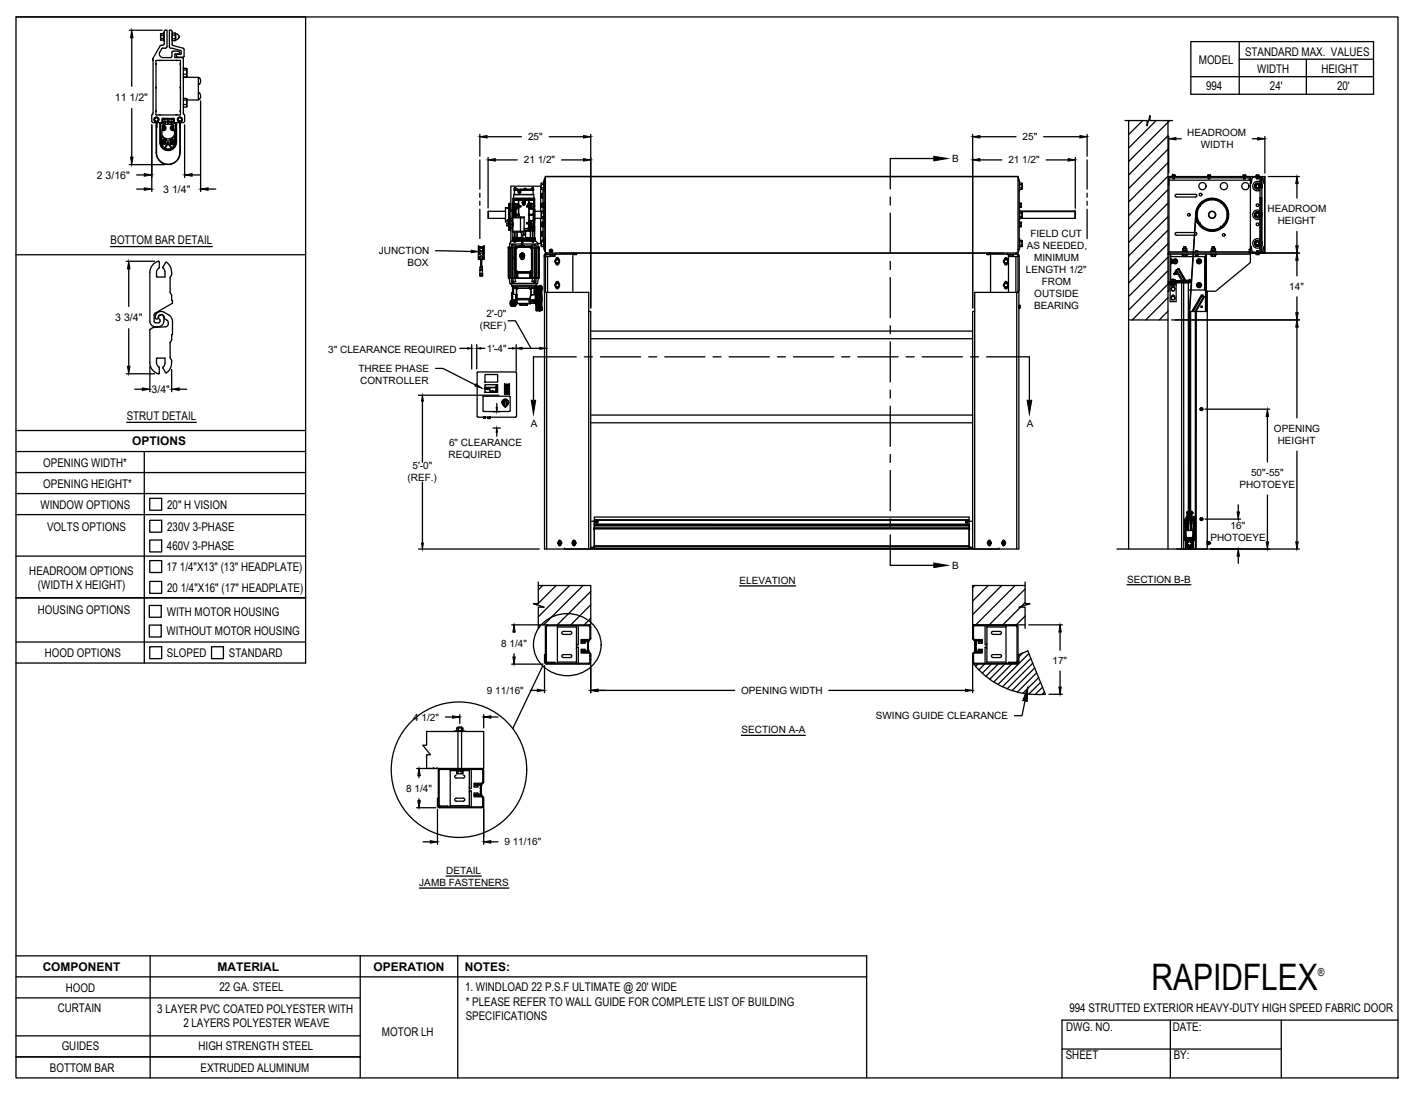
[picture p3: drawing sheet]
<svg xmlns="http://www.w3.org/2000/svg" width="279mm" height="216mm" viewBox="0 0 279 216" stroke-linecap="round" stroke-linejoin="round" font-family="sans-serif">
<defs><g id="words">
<text font-size="7.2" x="227.2" y="195.5">RAPIDFLEX</text>
<g font-size="2.4">
<text x="245.7" y="11.1">STANDARD MAX. VALUES</text>
<text x="236.6" y="12.7">MODEL</text>
<text x="238" y="17.8">994</text>
<text x="248.1" y="14.4">WIDTH</text>
<text x="250.6" y="17.8">24'</text>
<text x="260.7" y="14.4">HEIGHT</text>
<text x="263.8" y="17.8">20'</text>
<text x="21.8" y="48.2">BOTTOM BAR DETAIL</text>
<text x="25" y="82.8">STRUT DETAIL</text>
<text x="26.1" y="87.8">OPTIONS</text>
<text x="8.5" y="92.1">OPENING WIDTH*</text>
<text x="8" y="100.4">WINDOW OPTIONS</text>
<text x="8.5" y="96.2">OPENING HEIGHT*</text>
<text x="33" y="100.4">20&quot; H VISION</text>
<text x="9.3" y="104.7">VOLTS OPTIONS</text>
<text x="33" y="104.8">230V 3-PHASE</text>
<text x="5.8" y="113.5">HEADROOM OPTIONS</text>
<text x="32.8" y="112.7">17 1/4&quot;X13&quot; (13&quot; HEADPLATE)</text>
<text x="32.9" y="108.6">460V 3-PHASE</text>
<text x="7.5" y="116.3">(WIDTH X HEIGHT)</text>
<text x="33" y="116.8">20 1/4&quot;X16&quot; (17&quot; HEADPLATE)</text>
<text x="7.5" y="121.1">HOUSING OPTIONS</text>
<text x="32.9" y="125.4">WITHOUT MOTOR HOUSING</text>
<text x="32.9" y="121.5">WITH MOTOR HOUSING</text>
<text x="8.8" y="129.7">HOOD OPTIONS</text>
<text x="32.9" y="129.7">SLOPED</text>
<text x="45.1" y="129.7">STANDARD</text>
<text x="8.4" y="191.7">COMPONENT</text>
<text x="42.9" y="191.6">MATERIAL</text>
<text x="73.7" y="191.7">OPERATION</text>
<text x="91.7" y="191.7">NOTES:</text>
<text x="13" y="195.7">HOOD</text>
<text x="43.3" y="195.6">22 GA. STEEL</text>
<text x="91.8" y="195.6">1. WINDLOAD 22 P.S.F ULTIMATE @ 20' WIDE</text>
<text x="11.4" y="199.7">CURTAIN</text>
<text x="31" y="199.9">3 LAYER PVC COATED POLYESTER WITH</text>
<text x="36.2" y="202.7">2 LAYERS POLYESTER WEAVE</text>
<text x="91.9" y="201.3">SPECIFICATIONS</text>
<text x="91.9" y="198.4">* PLEASE REFER TO WALL GUIDE FOR COMPLETE LIST OF BUILDING</text>
<text x="210.4" y="203.6">DWG. NO.</text>
<text x="211" y="199.8">994 STRUTTED EXTERIOR HEAVY-DUTY HIGH SPEED FABRIC DOOR</text>
<text x="231.4" y="203.4">DATE:</text>
<text x="12.2" y="207.3">GUIDES</text>
<text x="39.2" y="207.2">HIGH STRENGTH STEEL</text>
<text x="75.4" y="204.5">MOTOR LH</text>
<text x="210.3" y="209.1">SHEET</text>
<text x="231.6" y="209">BY:</text>
<text x="9.8" y="211.5">BOTTOM BAR</text>
<text x="39.6" y="211.6">EXTRUDED ALUMINUM</text>
</g>
<text font-size="2.2" x="260.1" y="192.6">®</text>
<g font-size="2.1">
<text x="22.7" y="20">11 1/2&quot;</text>
<text x="19.1" y="35.3">2 3/16&quot;</text>
<text x="32.2" y="38">3 1/4&quot;</text>
<text x="22.7" y="63.4">3 3/4&quot;</text>
<text x="29.9" y="77.5">3/4&quot;</text>
</g>
<g font-size="2">
<text x="104.2" y="27.7">25&quot;</text>
<text x="201.8" y="27.7">25&quot;</text>
<text x="234.3" y="26.9">HEADROOM</text>
<text x="236.9" y="29.3">WIDTH</text>
<text x="103.4" y="32.2">21 1/2&quot;</text>
<text x="187.9" y="32.1">B</text>
<text x="199" y="32.2">21 1/2&quot;</text>
<text x="250.1" y="41.9">HEADROOM</text>
<text x="203.3" y="46.7">FIELD CUT</text>
<text x="252.1" y="44.3">HEIGHT</text>
<text x="74.8" y="50.2">JUNCTION</text>
<text x="80.4" y="52.6">BOX</text>
<text x="202.4" y="53.8">LENGTH 1/2&quot;</text>
<text x="202.6" y="49.1">AS NEEDED,</text>
<text x="204" y="51.5">MINIMUM</text>
<text x="204.1" y="58.6">OUTSIDE</text>
<text x="205.5" y="56.2">FROM</text>
<text x="254.4" y="57.2">14&quot;</text>
<text x="94.7" y="65">(REF)</text>
<text x="96" y="62.6">2'-0&quot;</text>
<text x="204" y="61">BEARING</text>
<text x="64.8" y="69.6">3&quot; CLEARANCE REQUIRED</text>
<text x="96.1" y="69.4">1'-4&quot;</text>
<text x="70.7" y="73.4">THREE PHASE</text>
<text x="71.1" y="75.8">CONTROLLER</text>
<text x="88.6" y="88">6&quot; CLEARANCE</text>
<text x="104.7" y="84.3">A</text>
<text x="202.6" y="84.3">A</text>
<text x="251.4" y="85.2">OPENING</text>
<text x="252.1" y="87.6">HEIGHT</text>
<text x="80.4" y="94.9">(REF.)</text>
<text x="81.4" y="92.5">5'-0&quot;</text>
<text x="88.5" y="90.3">REQUIRED</text>
<text x="246.8" y="93.9">50&quot;-55&quot;</text>
<text x="244.6" y="96.3">PHOTOEYE</text>
<text x="238.8" y="106.8">PHOTOEYE</text>
<text x="242.8" y="104.5">16&quot;</text>
<text x="187.9" y="112.3">B</text>
<text x="145.9" y="115.2">ELEVATION</text>
<text x="222.4" y="115">SECTION B-B</text>
<text x="98.9" y="127.6">8 1/4&quot;</text>
<text x="207.7" y="131.1">17&quot;</text>
<text x="96.1" y="136.9">9 11/16&quot;</text>
<text x="146.2" y="136.9">OPENING WIDTH</text>
<text x="81.5" y="142.2">4 1/2&quot;</text>
<text x="172.8" y="142">SWING GUIDE CLEARANCE</text>
<text x="146.3" y="144.7">SECTION A-A</text>
<text x="80.1" y="156.2">8 1/4&quot;</text>
<text x="99.5" y="166.8">9 11/16&quot;</text>
<text x="88" y="172.5">DETAIL</text>
<text x="82.7" y="174.8">JAMB FASTENERS</text>
</g>
</g></defs>
<!-- layer: ANNOTATIONS -->
<g fill="none" stroke="#000" stroke-width=".25">
<path d="M25.5 6h6.5M26 7.5v9.5M39.6 19.9v17.9M25.5 32.5h6.9M26 21.4v9.6M27 34.5h1.5M27 37.3h1.5M30 24.6v13.2M36.4 24.6v10.4M37.9 34.5h1.5M41.1 37.3h1.5M94.7 26.5v4.3"/>
<path d="M96.1 27h6.8M96.3 31.1v9.9M97.7 31.6h4.4M108.4 27h6.7M110.8 31.6h4.3M116.6 26.5v34.3M191.9 26.5v34.3M193.3 27h7.2M193.3 31.6h4.4M205.9 27h7.2M206.4 31.6h4.4M212.2 31.1v10"/>
<path d="M214.5 26.5v4.3M230.6 26.9v7.3M232 27.4h1.1M247.1 27.4h1.1M249.6 26.9v7.3M250.3 34.8h6.1M255.9 36.2v2.9M24.9 51.6h5.6M25.4 53.1v7.4M85.9 49.5l7.1 .1M247.4 49.9h9M255.9 45.7v2.8"/>
<path d="M255.9 51.4v3.1M255.9 58.6v3.1M24.9 73.8h5.6M25.4 64.9v7.4M26.6 76.8h1.5M29.6 72.3v5M33.9 72.9v4.4M35.3 76.8h1.5M82.6 78h15.8M83.4 79.2v12M85.9 72.7h1.5l6.4 3.3M90.7 68.7h1.6"/>
<path d="M93.1 68v4.8M94.1 68v4.8M94.9 68.7h.8M98 79.6v.8M100.3 63.3h1.4l3.1 5.4M100.3 68.7h.8M101.9 68v5.2M103 68.7h3.5M231.2 63.1h25.2M255.9 64.6v17.9M83.4 95.1v12.1M97.3 84.5h1.4"/>
<path d="M97.3 81.2h1.4M98 85.3v.8M237.8 80.8h12.7M244.3 99.6v1.4M250.1 82.2v9M250.1 97.7v9.2M255.9 89v17.9M82.6 108.4h23.8M145.9 115.6h11.1M222.4 115.4h12.6M232.1 108.4h24.3M237.8 102.4h7"/>
<path d="M244.3 109.7v1.5M101 123.3h6M101 131.1h6.1M101.4 124.7v.1M101.4 129v.6M104.6 136.2h1.4M107.4 131.4v5.3M116.6 130.9v5.8M118 136.2h26.9M163.5 136.2h27M191.9 130.9v5.8M202.2 138.3l-.5 2.9h-1.5"/>
<path d="M203 123.3h6.6M207 137h2.6M209.2 124.7v3.6M209.2 132.4v3.2M82.2 151.7h3.7M82.2 159.4h3.8M82.7 153.1v.4M82.7 157.6v.4M86.3 159.7v6.9M87.9 141.5h1.4M90.7 141v1.8M95.4 141v2.7"/>
<path d="M95.4 159v7.6M96.8 141.5h1.5M146.3 145.1h12.6M82.7 175.3h17.7M83.5 166.1h1.4M88 172.9h7M96.8 166.1h1.5"/>
</g>
<!-- layer: MOTOR LH -->
<g fill="none" stroke="#000" stroke-width=".25">
<path d="M101.3 39.1h4.1M101.3 39.5h.1M101.3 39.5v.7M101.4 39.5v3.3M101.4 39.5h1.2M101.4 38.4h3.9M101.4 38.4l-.1 .7M101.4 39.5h.2M101.4 39.5h.1M101.4 39.5v.7h.5M101.4 39.5h.9M101.5 37.2v.1"/>
<path d="M101.5 37.2h.2M101.5 37.2h.1M101.5 37.6h3.7v.8M101.5 37.6h.1M101.5 37.6v.8M101.6 39.5h1.5h-.5M101.6 39.2v.3M101.6 37.3h-.2v.2h.2M101.7 37.5h.4M101.7 37.3h.2M101.7 37.3v.2M101.7 37.3v.3"/>
<path d="M101.7 37.5l-.2 .1M101.7 37.2h.1M101.7 37.2v.1M101.8 39.2h.1M101.8 39.5h.1M101.8 37.5l-.1 .1M101.8 39.5h.2M101.9 39.5h.1M101.9 37.3h.1M101.9 37.3v.2M102 37.3h.8v.2M102 39.2h-.8v7.7"/>
<path d="M102 39.5h.1M102 39.2h.1M102.1 37.5h.1M102.1 37.5h.7M102.1 37.5v.1M102.3 39.5h.1M102.3 39.5v.8l-.4-.1M102.5 37.7h.1M102.6 39.5h.1M102.6 37.7a.21 .21 0 0 1 .2 .2 .21 .21 0 0 1-.2 .2h-.2a.21 .21 0 0 0 .3-.2 .21 .21 0 0 0-.3-.2l.2 .1-.1 .2M102.6 39.5h.5M102.6 39.5h-.3v.8"/>
<path d="M102.8 37.5v.1M102.8 37.5h1.1M103.1 39.5v.3M103.1 39.5h.1M103.1 39.8v.2l.1 .2M103.1 39.8l-.1 .2 .2 .3M103.2 39.8h.1M103.3 39.2h.1M103.3 37.3a.29 .29 0 0 1 .3-.2 .29 .29 0 0 1 .3 .2h-1.1M103.4 39.2h.1M103.6 39.5h.1M103.5 39.8l.2 .3-.2 .2"/>
<path d="M103.5 39.8l.1 .2-.1 .2M103.6 39.5l-.1 .3M103.9 37.5l.7 .1M103.9 37.5v.1M104.1 39.5h.3v.7M104.2 39.5h-.6l-.1 .3M104.4 39.5h.1M104.4 39.5h.9M104.4 39.5v.7M104.6 37.5h.3M104.7 39.2h.1M104.7 39.5h.1"/>
<path d="M104.7 39.5h.2M104.8 37.3h.2v.2h-.1M104.8 37.3h-.9v.2M104.8 39.5h.1M104.8 37.3v.2M104.8 39.2h.7v7.7M104.9 39.5h.1M104.9 39.2h.1M104.9 37.5h.1M104.9 37.5l-3.4 .1M105 37.2v.1M105 37.2h.2"/>
<path d="M105 37.2h.1M105 37.5h.1M105 37.3v.2M105 37.5v.1M105.1 37.5h.1M105.1 37.3h.2M105.1 37.5h.2M105.1 39.5h.2M105.1 39.2v.3h-1.5h1.7M105.2 37.5v.1M105.2 37.2h.1M105.2 37.2v.1"/>
<path d="M105.3 37.3h.1M105.3 37.5h.1M105.3 39.5h.1M105.3 39.2h-3.9v.3M105.3 37.3v.2M105.3 39.5l.1 5.4M105.3 39.2v.3M105.3 39.5v.7M105.3 38.4l.1 .7M105.4 39.5v1.6M106.7 36.7v5M106.7 39h.1"/>
<path d="M106.7 38.4v.6h.4M106.7 38.2v.1M106.7 38.8h.4M106.8 36.7v.3M106.8 36.7h-6v5M106.8 36.1v1.3M106.8 36.4h.5M107.1 38.2l-.4 .1v.1h.4M107.1 38.1v1M107.1 37.4v2.7M107.3 36.1h-.5v.6M107.3 37l-.5 .1v.3h.5"/>
<path d="M107.4 35.6v13.6h.2M107.4 35.8v1.9M107.4 35.6h.2M107.6 34.8h93.3v15.1h-93.3zM107.6 34.9h93.3M107.6 35l-.2 .5M200.8 35l.3 .5M200.9 35.6h.2v13.6h-.2M201.1 35.8v1.9M201.2 36.1l.5 .1v1.1l-.5 .1M201.2 36.4h.4M201.2 37h.4"/>
<path d="M201.6 36.1v1.3M222 23.8h4.3v1l.6-2v1h4.5M222.7 23.8v84.6M222.8 23.8l-.1 .1M225.5 23.8l-2.8 2.8M228.1 23.8l-5.4 5.4M230.5 23.8v84.6M230.5 26.8l-7.8 7.7M230.5 29.4l-7.8 7.8M230.5 32.1l-7.8 7.8M230.5 34.8l-7.8 7.7M230.5 37.4l-7.8 7.8"/>
<path d="M230.6 34.9l.1 1.6M230.7 35.6h16M230.7 35.1h15.8M230.8 23.8l-8.1 8.1M231.3 34.8h.6M231.4 34.6h.1M231.4 34.6l-.1 .2M231.4 35.1v.2h.3v-.2M231.5 34.6v.2M231.7 34.6v.2M231.8 34.6h-.3M231.8 34.6l.1 .2"/>
<path d="M231.8 34.6h.1M231.8 34.6h-.5M232 38.4h3.9l.3 .2-.3 .3h-3.8l-.2-.1zM235.6 34.8v.1M237.2 40h.1M237.5 40h.1M238.3 34.8h.6M238.3 34.8l.1-.2v.2M238.3 34.6h.5M238.3 34.8v.1M238.4 34.6h.4v.2M238.4 35.1v.2h.3v-.2"/>
<path d="M238.7 34.6v.2M239.2 39.3l-.2 .2M240.9 40h.1M241.2 40l-.2 .1M243.6 34.8v.1M245.2 34.8h.7M245.3 34.8v-.2l.1 .2M245.3 34.6h.5M245.4 35.1v.2h.3v-.2M245.4 34.6h.3v.2M245.7 34.6h.1v.2M246.3 34.8v.1"/>
<path d="M246.5 34.9v.7M246.7 34.9v15M246.7 36.2h.1M247.6 36.8l.1 .4M247.8 37.2l.5 .1M247.8 34.8h.7M247.9 36.2l-.4 .4M247.9 34.8v-.2l.1 .2M247.9 34.6h.5M247.9 36.2h.6M248 35v.3h.3v-.3M248 34.6h.2l.1 .2"/>
<path d="M248.3 34.6h.1v.2M248.5 36.3l.1 .1M248.6 39v.1M248.6 35.9a.94 .94 0 0 0-1.4 .8 .94 .94 0 0 0 1.4 .8M248.6 36.5a.54 .54 0 0 0-.8-.2 .54 .54 0 0 0 0 .9 .54 .54 0 0 0 .8-.2M248.6 35v14.8M248.6 36.5a.54 .54 0 0 0-.8-.2 .54 .54 0 0 0 0 .9 .54 .54 0 0 0 .8-.3M248.6 37l-.2 .3M248.6 35v2.1h.3M248.9 37l.1 .1M248.9 39.1h-.3v10.7M248.9 35l.1 14.8"/>
<path d="M249 39l-.1 .1M249 36.3v.9M249 35l.2 .2 .3 1M249 35l-1.9 .1-.3 1.1M249.5 36.2h.1M249.5 34.8l-18.9 .1M249.5 34.9v15h-2.8M249.5 34.9h-18.8v15M249.6 34.9l-.1 15.1M249.6 36.9h-.1M249.6 39.5l-.1 .1M94.4 51.1l.3 .1"/>
<path d="M94.4 48.7h.1M94.4 51h.1M94.4 48.7h1.1M94.4 48.7v2.4M94.5 51.1h.2zM94.5 48.9l.2 .1zM94.6 50h.1M94.6 50.1h.1M94.6 49.5h.1M94.6 49.6h.1M94.6 48.9h.1M94.6 49h.1"/>
<path d="M94.7 50.1h.1M94.7 50h.1M94.7 49.5h.1M94.7 49.6h.1M94.7 48.9h.1M94.7 49h.1M94.7 54.1h.5M94.7 48.9v.1M94.7 54.4h.1M94.7 54v.4h.5M94.7 54.4h.5M94.7 54h.5"/>
<path d="M94.7 53.3h.5M94.7 51v.2M94.7 53.3v.7M94.7 53.1v.2M94.7 53.1h.5M94.7 52.8h.4M94.7 52.8v.3M94.8 52.8h.1M94.8 52.7h.3M94.8 51.2h.3M94.8 51.2h.1M94.8 51.2v1.5"/>
<path d="M95 50.5l.2 .2M95 50.5l-.3 .2M95.1 51.2v1.5M95.1 51.2h.1M95.1 52.8l.1 .3M95.1 52.7h.1M95.1 52.8h.1M95.2 53.1v.2M95.2 54.4h.1M95.2 54h.1M95.2 53.1h.1M95.2 53.3h.1"/>
<path d="M95.2 53.3v.7M95.2 54v.1M95.2 54.1h.1M95.2 51.2h.1M95.2 51v.2h-.5M95.2 50.7h.1M95.2 50.7h-.5v.3h-.3M95.2 50.7v.3M95.2 54.1v.3M95.2 51h.3M95.3 50h.1M95.3 50.1h.1"/>
<path d="M95.3 49.5h.1M95.3 49.6h.1M95.3 48.9h.1M95.3 49h.1M95.3 51.2l.1-.1-.1 .1M95.5 51.1l-.3 .1M95.5 51h.1M95.5 48.7h.1M95.5 48.7v2.4M96.4 43.1h3.3M96.4 41.7h3.3M96.4 41.7v1.4"/>
<path d="M100 41.1h.3zM100 44.5l.1 .1M100.1 44.6h.3M100.3 48.9h.1M100.4 41h-.7v2.8h.7M100.4 43.3h.2M100.4 44.1h-.4l.1 .5M100.4 48.9l.1 6 .1 1M100.5 40.4h.1M100.5 44.6h.1h-.1M100.5 43.3h.1M100.5 43.2h.1h-.1"/>
<path d="M100.5 44.6h.1M100.5 44h.1M100.5 44.8h.1M100.5 43.8h.1M100.5 45h.1M100.5 43.4h.1M100.5 45.3h.1M100.5 43.2h.1M100.5 44.1h.1M100.5 44.3h.1M100.5 40.4l.1 .1M100.5 54.9h.6"/>
<path d="M100.5 40.3h.1M100.5 40.6h.1M100.5 40.4v.1M100.5 48.8v.1h-.2M100.5 40.3v.1M100.5 48.8h.4M100.5 40.8h.1M100.5 40.6v.1M100.5 40.5l.1 .1M100.5 40.5h.1M100.5 40.4l-.1 .1M100.6 40.4h.1"/>
<path d="M100.5 40.3l.1 .1M100.6 44.8h-.1h.1M100.6 43.8h-.1h.1M100.6 45h-.1h.1M100.6 43.6h-.1M100.6 43.5h-.1h.1M100.6 45.3h-.1h.1M100.6 45.2h-.1l-.1-4.9v5.1h.2v-5.1v5.1h-.1h.1M100.6 45.4h.1M100.6 40.8h.1M100.6 40.6v.1M100.6 40.4v.1"/>
<path d="M100.6 48.2l-.1 .6M100.6 48.2h2.4M100.6 55.9h5.5M100.6 55.9l.4 .4M100.6 43.6h.4v1.4h-.4M100.6 43.1h.5M100.6 41.7h.5M100.7 45h.1M100.7 59.9h.2M100.8 59.6h.1M100.8 59.9h.1M100.8 59.9l.1-.1v.1"/>
<path d="M100.8 59.9v.2M100.8 59.5h.1zM100.8 59.5l-.1-.1v.5M100.8 59.8l-.1-.1-.1 .2 .1 .4 .1-.1M100.8 48.9v6M100.8 43.1v.5M100.8 45v2.8M100.8 59.4h-.1M100.8 59.7h-.1M100.8 48.9v6h.3M100.9 59.7h.1M100.9 59.8h.1"/>
<path d="M100.9 59.8l-.1 .1M100.9 59.6h.1M100.9 59.7v.1M100.9 59.6v.1M100.9 59.6l-.1 .1M100.9 59.5h.1M100.9 59.4h-.1l.1 .1M100.9 59.4h.1M100.9 57.9h.1M100.9 57.9v1.3M100.9 59.7v.4M100.9 59.9v.1"/>
<path d="M101 56.3h4.7M101 56.3v.2h4.7v-.2M101 57.8l-.1 .1M101 55.6h.4M101 55.6h.1M101 44.3h-.2h.2M101 44.1h.2M101 44.6h.2M101.1 41.3v2.2M101.1 41.3h.1M101.1 47.6h.4M101.1 44h.1"/>
<path d="M101.1 42.8h2.3v3h-2.3v-1.2M101.1 45.6h2.3M101.1 44.6h.1M101.1 43h2.3M101.1 42.7h.1M101.1 40.2h.1M101.1 47.5l-.5 .6M101.1 48.9h-.8v6h.5M101.1 48.4v-.1l.2 .1M101.1 48.8v6.1M101.1 59.8v.3M101.1 57.8h.1"/>
<path d="M101.1 57.8l.1 .1M101.1 56.6v.1M101.1 47.5l.4 .1M101.1 47h.1M101.1 47.3h1.9h-1.8M101.1 56.6h.1M101.1 47.1v.2M101.1 56.5v1.3M101.1 47.3h.1M101.1 47.1h.7M101.2 56.6l-.1 .1M101.2 59.4l-.2 .4"/>
<path d="M101.2 60v-2.1l-.2-.1v2.3h.1M101.2 56.6h.1M101.2 48.9l.4 .1M101.2 48.9v6M101.2 47.3h.1M101.2 47h.1M101.2 56.5l-.1 .2M101.2 47.3v.1M101.2 55.6v.2M101.2 59.9h.1M101.2 60l-.1 .1M101.2 60h.1"/>
<path d="M101.2 59.5h.1M101.2 59.1h.6M101.2 57.9l.1 .2M101.2 57.9h.1M101.2 46.9l-.1 .1M101.2 44.6h.1M101.2 48.4v.4M101.2 44.4h.1M101.2 44.3h.1M101.2 44.2h.1M101.2 44.5h.1M101.2 56.9h.6"/>
<path d="M101.2 60h.1zM101.2 44.1h.1M101.2 54.9v.7h.5l-.1-.7h-.7v.7h.3M101.2 40.1h-.1v4M101.2 47.1h.1M101.2 47.1h.6M101.3 47.4h.1M101.3 47.3v.1M101.3 47.2h.1M101.3 47h.1M101.3 47v.1M101.3 47.3h.1"/>
<path d="M101.3 47h.5M101.3 59.9l-.1 .1M101.3 47.3h.3M101.3 60h.1M101.3 59.6v.4M101.3 54.9h4.1M101.3 46.9v.3M101.3 59.7h-.1v.3M101.3 48.8v.1M101.3 54.9h.1M101.3 59.9v.1M101.3 60v.1"/>
<path d="M101.3 47.3l-.1 .1M101.3 58.1h.6M101.3 56.8l4.2 .1M101.3 59.3l.1 .5M101.3 55.6v.2h-.2v-.2h.3M101.3 56.9v1.2M101.3 47.3h.6M101.3 40.2v.9M101.3 40.2l.1 .1M101.3 40.4l.7 .1M101.4 55.6h.1M101.4 59.2v.6z"/>
<path d="M101.4 59.2l-.1 .9M101.4 40.5v.5zM101.4 59.8v.3M101.4 40.3h.6l.1 .5M101.4 40.7h.5M101.4 42.3v.1M101.4 41.2h.1M101.4 40.2h.1M101.4 60h.5M101.4 42.3h.1M101.4 42.4h.1M101.4 42.4h.8l-.8 .1"/>
<path d="M101.4 42.4v.1M101.4 42.5v.3M101.4 41.2h.5M101.4 42.5h.9M101.4 42.3h.9M101.4 41.3h.1M101.5 47.6a.15 .15 0 0 0 0 .2 .15 .15 0 0 0 .2-.1l.4-.1M101.5 42.3h.1M101.5 41.3v1M101.5 47.4v.4M101.5 42.3l.8 .1M101.5 41.2h.1"/>
<path d="M101.5 41.2v.1M101.5 50.4v1.1M101.5 54.7v.2h-.3M101.5 42.7h.1M101.5 42.8h.1M101.6 42.6h.1M101.5 60l-.1 .1M101.5 52.8v.5M101.6 49.2v.9M101.6 53.6l.2 .3M101.6 50.4v1.2M101.6 51.7v.8"/>
<path d="M101.6 49.3v.8M101.6 47.3h.1M101.6 50.4h.1M101.6 51.6h.1M101.6 52.5h.1M101.6 51.7h.1M101.6 49.3h.1M101.6 50.1h.1M101.6 52.8h.1M101.6 53.3h.1M101.6 52.8v.5M101.6 51.7v.7"/>
<path d="M101.6 53.7v1.2h.4v-1M101.6 41.8v.1M101.6 41.8h.1M101.6 41.6v.1M101.6 41.6h.1M101.6 42h.1M101.6 42.3h.1M101.6 42.2v.1M101.6 42.2h.1M101.6 41.7h.1zM101.6 42v.2M101.6 45.8v1.2l-.4-.1"/>
<path d="M101.6 42l.1 .1M101.6 41.9h.1M101.6 41.7h.1M101.6 41.6h.1zM101.6 41.9v.1M101.6 41.5h.1M101.6 41.4v.1M101.6 41.4h.1M101.6 42.7h.1M101.6 42.8h.1M101.6 45.8v1.2M101.6 41.3l.1 .1h-.1z"/>
<path d="M101.6 53.8v1.1M101.6 48.8v4.8M101.6 41.4l.1 .1M101.6 41.3h.1M101.6 47.4v.4M101.6 41.9l.1 .1M101.7 41.8h.1M101.7 41.9h.1M101.7 41.9v.1M101.7 42h.1M101.7 42h-.1M101.7 41.4h-.1"/>
<path d="M101.7 41.8l-.1 .1M101.7 41.4h.1M101.7 49.1v4.3h.1v.1l-.1-.1M101.7 48.7h3.3l.1 5-.2 .1-3.2-.1zM101.7 48.6v-.2h-.8v.4h.7M101.7 41.6h.1M101.7 41.6h-.1M101.7 42.3h.1M101.7 42.1h.1M101.7 42.2h.1M101.7 42.6h.1M101.7 42.8h.1"/>
<path d="M101.7 42.7h.1M101.7 41.7h.1M101.7 41.4v.1M101.7 41.5h.1M101.7 41.8v.1M101.7 42v.1M101.7 60l-.1 .3M101.7 41.6v.1M101.7 42.2v.1M101.7 42.1v.1M101.7 49.1v4.3l.4 .3M101.7 49.1h.1"/>
<path d="M101.8 42.8h.1M101.8 42.7h.1M101.8 42.6h.1M101.8 56.9h-.6v1M101.8 58.3v1.5M101.8 59.8h.1M101.8 58.3v.1M101.8 59.6h-.4M101.8 56.9h.1M101.8 56.9l.1 .1M101.8 56.9h.5M101.8 47.1v.1"/>
<path d="M101.8 47.1h.1M101.8 48.5l-.2 .3M101.8 47.1l.1 .1M101.8 59.7h.1M101.8 60v.3l-.1-.1M101.8 59.2h-.9v.5M101.8 58.4h.1M101.8 58.4v.7M101.8 59.2v.3M101.8 59.5v.1M101.8 59.6v.2M101.8 59.6v.1"/>
<path d="M101.8 48.9l-.1 .2M101.8 53.5l.3 .1M101.8 48.6h3.1M101.8 53.8h3.1M101.8 47.1h.5M101.8 47.1v-.1l.1 .1M101.9 42.8h.1M101.8 59.7l.1 .1M101.8 59.1v.1M101.8 59.5h-.4M101.9 47.2h.1M101.9 47.1h.1"/>
<path d="M101.9 47.1v.1M101.9 58.3v1.5M101.9 58.3v.6M101.9 41v.1h-.5v1.4M101.9 40.4h.1v.6h-.1M101.9 40.5h.1M101.9 40.5v.5M101.9 42.8h-.1M101.9 58.3h-.1M101.9 59.8h.1M101.9 53.9v1M101.9 58.3h.1"/>
<path d="M101.9 41h.1M101.9 40.2l.2 .1M101.9 57v1.2M101.9 40.2l-.5 .1M101.9 41.2l-.4 .1M101.9 60h.1M101.9 59h.1M101.9 59v1M101.9 47h.2M101.9 58.2l.1 .1M101.9 59v.8M101.9 58.9h.1"/>
<path d="M101.9 59.8v.2M101.9 48.8l-.1 .1M101.9 53.6l.2 .2v-.2M102 47.1v.1M102 47.1h.1M102 57h.1M102 59.2h.1M102 58.3h.1M102 58.9v.3M102 59.2v.6M102 58.2l-.2 .1M102 58.9h.1"/>
<path d="M102 47.2h.1M102 59.8v.1M102 54.7h.2M102 59.9h2.6M102 46.9h.1M102 45.8v1.1M102 46.9h1M102 59.9h.1M102.1 47.1h.1M102.1 47.1v.1M102.1 47.2h.1M102.1 45.8l-.1 1.1"/>
<path d="M102.1 41.1l-.2 .1M102.1 48.7l-.4 .4M102.1 59.9h.1M102.1 59.9h2.5M102.1 48.8l-.3 .3v4.3l.3 .2M102.1 48.8h2.5l.3 .3v4.3l-.3 .2h-2.5M102.1 48.7l-.2 .1h.2M102.1 40.8h.1M102.1 40.6h.1M102.1 40.4l.1 .2M102.1 40.3v.1zM102.1 41.1h.1"/>
<path d="M102.1 48.7v.1M102.1 48.7h2.5M102.1 53.7h2.5M102.1 53.8h2.5M102.1 40.8v.3l-.2 .1M102.1 41.1l-.2 .2M102.1 41.1h.2v1.2M102.1 57h.1M102.1 40.7h.2M102.1 41v.1M102.1 47.6h.9M102.2 47.2h.1"/>
<path d="M102.2 47l.1 .1M102.2 40.6l.2 .1M102.2 40.9h.1M102.2 40.6h.1M102.2 40.8v.1M102.2 40.8h.1M102.2 40.4v.2M102.2 40.9v.1M102.2 47v.1M102.2 47.3h.1M102.2 47.1v.1M102.2 53.9v1h2.3v-1"/>
<path d="M102.2 47.5l-.1 .1M102.2 47.4v.1M102.2 47.5h.8M102.2 42.4h.1M102.2 42.4h.2h-.9v.4M102.2 46.9l-.6 .1M102.3 47.1v.1M102.3 47.2h.1M102.3 47h.1M102.3 47.1l-.5 .1M102.3 47.1h.4M102.3 47.1h.7"/>
<path d="M102.3 40.9l-.2 .1M102.3 40.8h.1M102.3 40.7l-.2 .1M102.3 42.4v.1M102.3 42.3h.1M102.3 40.9v.2M102.3 42.5h.1M102.3 40.9h.1M102.3 40.6h.1M102.3 40.8v.1M102.3 40.8h.4M102.3 40.7h.4"/>
<path d="M102.3 42.5v.3M102.3 42.4h.1M102.3 42.3v.2M102.3 42.3v.1M102.3 40.3v.3M102.3 40.8v1.5M102.4 42.4v.1M102.4 40.7h.1M102.4 40.8h.1M102.4 40.8h-.2M102.4 40.6h.4v.2h-.4M102.4 40.6v.1"/>
<path d="M102.4 42.3v.1M102.4 47v.1M102.4 47h.3M102.5 48.5h.9M102.5 59.9h.1M102.5 48.6h.9M102.6 47.2h-1.3M102.6 60h1.5v.2h-1.5zM102.6 47.2h.1M102.6 47.1v.1M102.6 50.6l.1 .3M102.6 50.6a.41 .41 0 0 1 .6-.3 .41 .41 0 0 1 .2 .6"/>
<path d="M102.6 50.6a.43 .43 0 0 1 .5-.4 .43 .43 0 0 1 .4 .4M102.6 50.5a.42 .42 0 0 1 .5-.4 .42 .42 0 0 1 .4 .4M102.6 50.6a.42 .42 0 0 1 .5-.5 .42 .42 0 0 1 .4 .5M102.6 47.1h.1M102.6 50.5h.1M102.6 50.6h.1M102.6 47h.1M102.7 47h.1M102.7 47.1l-.1 .1-1.4-.1M102.7 50.2a.44 .44 0 0 1 .5-.2 .44 .44 0 0 1 .3 .5 .42 .42 0 0 0-.4-.4 .42 .42 0 0 0-.5 .4zM102.7 50.1a.43 .43 0 0 1 .5-.2 .43 .43 0 0 1 .3 .5 .42 .42 0 0 0-.4-.4 .42 .42 0 0 0-.5 .4zM102.7 50.9v-.2a.35 .35 0 0 1 .3-.3 .35 .35 0 0 1 .4 .3v.2"/>
<path d="M102.7 50.7a.35 .35 0 0 1 .3-.4 .35 .35 0 0 1 .4 .4M102.7 42.8v3M102.7 40.8h.1M102.7 40.8h-.3M102.7 50.6l.3-.2 .4 .2M102.8 40.6l-.4 .1M102.8 50.9l.2-.2 .3 .2M102.8 45.8l.1 .6h.3l.1-.6M103 47l-.3 .1M103 46.4v2M103 47.4h-1.9v.1M103 47.3l-1.8 .1"/>
<path d="M103 47.9h.2M103.2 47.4h1M103.2 47l.9 .1M103.2 40.2h.1M103.2 48.2h2.9M103.2 47.5h1.3M103.2 46.4v2.1M103.2 47.1h1.3M103.2 47.6h1.4M103.2 40.3l.1 .2 .2-.2M103.2 40.3a.15 .15 0 0 0 .2 .2 .15 .15 0 0 0 .1-.2M103.2 40.3h.1"/>
<path d="M103.3 46.3h.1M103.4 47.3h2.1M103.4 50.3l-.4-.1-.3 .1M103.4 50.2l-.4-.1-.3 .1M103.4 50.1l-.4-.1-.3 .1M103.4 46.3h-.1h.1M103.4 45.4h.8v-.3a.18 .18 0 0 1 .2-.2 .18 .18 0 0 1 .2 .2v.3l.5 .1-1.4 .1v1.4M103.5 50.5h.1M103.5 50.6h.1M103.5 40.2v.1M103.5 40.3h.1M103.5 40.2h.1"/>
<path d="M103.7 46.9h1M103.9 47.4h1.4M103.9 47.3h-.7l2.3 .1M103.9 40.8h.4M103.9 44h.1M103.9 44.2h.4M103.9 40.6l.1 .1M104 44h.4M104 44.1h.4M104 40.8h.4M104 40.7h.4M104 47h.1"/>
<path d="M104 47h.5M104.1 47.1v.1h1.4v-.1M104.1 47v.2M104.1 47.1h.1M104.1 47.1h.4M104.1 40.6l-.1 .1M104.1 47.2h1.3M104.2 40.6h.1M104.2 40.6v.1M104.2 40.3h.4M104.2 59.9h-.1M104.2 40.7h.4"/>
<path d="M104.2 40.7h-.1M104.2 45.1h-.8M104.3 47h.1M104.3 44h-.4v.2h.4M104.3 44h-.3M104.3 44.9h.1M104.3 42.3v.1M104.3 40.8h.1M104.3 44.2h.1M104.3 47.1h.1M104.3 40.2h.1M104.3 40.8h.2"/>
<path d="M104.3 44.1l.2 .1M104.3 42.4v.1M104.4 42.3h.1M104.4 42.3v.1M104.4 40.8h.1M104.4 44.2h.1M104.4 43.9v.1M104.4 40.2l-.2 .1v.3h-.3v.2h.4M104.4 41.1v2.5M104.4 44.4h.1M104.4 44.5v.4l-.2 .2M104.4 42.3h.8"/>
<path d="M104.4 44.9h.1M104.4 40.2h.1M104.4 42.5h.1M104.4 41.1h.1M104.4 44.5h.1M104.4 43.6v.3M104.4 43.9l-.1 .1M104.4 43.9h.1M104.4 40.8v1.5M104.4 44.5h.2M104.4 42.5h.8M104.4 40.9h.1"/>
<path d="M104.4 45.6h-.7M104.4 45.6h.2v1.3M104.4 42.4h.1M104.4 42.4l.9 .1M104.4 44h.1M104.4 42.4v.1M104.4 43.6h.1M104.4 40.8v.1M104.4 42.5v1.4M104.4 44.2v.7M104.4 43.6h.2M104.4 41.1h.2"/>
<path d="M104.4 44l.1 .2M104.4 40.7h.1M104.4 40.7h.2M104.4 44h.2M104.4 40.7l.2 .1M104.4 40.2h.2M104.4 56.9h.1M104.4 56.9l.1 .1M104.4 56.9h-2.1v.1h-.4M104.4 56.9h.5M104.4 47.1v.1M104.4 45.5v.1"/>
<path d="M104.4 47.1h.1M104.5 47.1h.3M104.5 47.2h.1M104.5 47.1h-.1M104.5 47v.1M104.5 47.1h.1M104.5 47.1v.1M104.5 44.9h.1M104.5 46.9h.1M104.5 47.5l.1 .1M104.5 47.4v.1M104.5 44.9l.1 .5h.2"/>
<path d="M104.5 54.7h.2M104.5 57h.1M104.5 57h.3M104.5 44h-.2M104.5 41l.1 .1zM104.5 40.2h.1M104.5 40.9h.1M104.5 44.2h.1M104.5 43.9h.1M104.5 40.8h.1M104.5 40.8v.1M104.5 43.9v.1"/>
<path d="M104.5 40.9v.1M104.5 43.8v.1M104.5 44.2v.2M104.5 47.3h.1M104.5 44h.1M104.6 59.2h.1M104.6 59.2v.1zM104.6 47.6l.5 .2h.2v-.2M104.6 44.2h.1M104.6 44h.1M104.6 40.8h.1M104.6 40.8v.1"/>
<path d="M104.6 40.2v.1M104.6 40.2h-.1M104.6 40.2h.1M104.6 40.2h.7M104.6 47.1v.1M104.6 47.1h.1M104.6 57h.1M104.6 59.1h.1M104.6 59.1l-2.6 .1M104.6 59.1l.8 .1M104.6 59.6h.1M104.6 59.6h.8"/>
<path d="M104.6 44v.4l.2 .1M104.6 40.8h-.1M104.6 40.9v.1M104.6 44.2v.1M104.6 43.6v.2v-.1M104.6 44.4l.2 .2M104.6 43.6h.1M104.6 41.1h.1M104.6 41.1l.2 .2M104.6 44.2h-.1M104.6 40.9h.1M104.6 43.6v.1"/>
<path d="M104.6 48.7l.3 .4M104.6 41.1l.2 .1M104.6 59.9h.1M104.6 59.6l.1 .3M104.6 48.7v.1h.2M104.6 48.7l.2 .1M104.6 53.6l.2 .1-.2 .1zM104.6 43.8l-.1 .1M104.6 40.4h.1M104.6 43.7h.1M104.6 58.9v.2M104.6 40.4v.3"/>
<path d="M104.6 59.3l-.1-.1-.1 .3 .2 .1 .1 .3M104.6 59.3h.8l.1 .2M104.6 47.2h.1M104.6 59.3a.15 .15 0 0 0-.2 .1 .15 .15 0 0 0 .2 .2M104.7 45.5h.1M104.6 45.4h.1M104.7 59.9h-.1M104.7 44.5l-.1 .2 .2-.1M104.7 59.9h.9M104.7 47.1h.1M104.7 47.1l.1 .1M104.7 59.9h.1"/>
<path d="M104.7 47.2h.1M104.7 44.3h.1M104.7 45.6v1.5M104.7 41h.1M104.7 45.6h.4M104.7 44.8l-.2 .1M104.7 57h.1M104.7 44.5l.1 .1M104.8 58.2l-.2 .7h-2.6v-.6M104.8 58.2l-.2 .7M104.8 58.2l.7-.1 .1-.1v1.2h-.1M104.8 48.8l.1 .1"/>
<path d="M104.8 44.6h.1M104.8 57v1.2M104.8 44.8l-.3 .1M104.8 47.2h.1M104.8 47.3h.1M104.8 43.6l-.2 .1M104.8 47.1v.1M104.8 44.6l.5-.1zM104.8 40.3h.1M104.8 43.5l.4 .1M104.8 40.3l-.2 .1v.6l.2 .2h.5M104.8 41.2h.5"/>
<path d="M104.8 40.3l-.2 .1M104.8 44.5l.5 .1M104.8 41.2l.4 .1M104.8 43.5l-.2 .1M104.8 43.5v.1M104.8 40.3h.5M104.8 47.1h.1M104.8 46.9h.1M104.8 47.1l.1 .1M104.8 43.7h.5M104.8 41v.1h.5v1.4M104.8 44.3v-.5h-.1v.5h.1"/>
<path d="M104.8 44.3v.1h.5M104.8 40.4h-.1v.6h.1M104.8 43.7l-.1 .1M104.8 44.3h.1M104.8 40.5h.1M104.8 40.5v.5M104.8 44.1h.5M104.8 47v.1M104.8 53.9v1M104.8 40.7h.5M104.8 47.1h.8M104.8 47h.6"/>
<path d="M104.8 44.4h.5M104.9 45.4h.1M104.9 47.1l.5 .1M104.9 47.1v.1M104.9 48.5l.2 .3M104.9 48.9v.2h.1M104.9 48.9l.1 .2M104.9 53.4h.1l-.1 .1zM104.9 53.5l-.1 .1M104.9 47.2h.1M104.9 47.1l-.5 .1M104.9 44.7h.1"/>
<path d="M104.9 44.7h.4M104.9 44.7l-.4 .2M104.9 49.1v4.3l-.3 .3M105 48.6v-.2h.8v.4h-.7M105 49.1v4.3M105.1 48.8v4.8M105.1 47.4v.4M105.1 53.8v1.1M105.1 54.9h.7v.7h-.9zM105.1 45.5h.1M105.1 45.5v.1M105.1 45.6v1.4"/>
<path d="M105.1 44.7h.2M105.1 45.4a.37 .37 0 0 0 .2-.6 .37 .37 0 0 0-.6 .1 .37 .37 0 0 0 .3 .5M105.1 53.7v1.2h-.4v-1M105.1 45.4h.1M105.1 45.5h.2M105.1 49l.4-.1v6h-.3l-.1-.2M105.1 45.6h.1M105.1 47.3h.1M105.1 53.6l-.2 .3M105.2 47.4h.4M105.2 45.4h-.1M105.2 45.4h.1"/>
<path d="M105.2 42.3h.1M105.2 43.6h.1M105.3 41.3h.1M105.2 42.3l-.9 .1h.2M105.2 42.5h.1M105.2 41.3h.1M105.2 41.3v1M105.2 42.5v1.1M105.2 42.3l.1 .1M105.3 47.6h.1M105.3 42.5h.1M105.3 42.4v.1"/>
<path d="M105.3 47.4v.4M105.3 44.6h.1M105.3 40.2h-.7l.2 .1M105.3 40.2h.1M105.3 45.4h.1M105.3 42.5v1.2M105.3 45.5h.1M105.3 42.3l-.8 .1 .8 .1M105.3 43.6h-.6l-.1 .4M105.3 44.7h.1M105.3 44.6v.1M105.3 55.6h.1"/>
<path d="M105.3 55.6h.3M105.3 40.5v.5zM105.3 45.3h.1M105.3 44.8h.1M105.3 43.8v.5zM105.3 44.5h.1M105.3 44.5v.1M105.3 45.5l-.2 .1M105.3 44.7v.1M105.3 45.3v.1M105.3 44.8l.1 .1M105.3 55.6h.4"/>
<path d="M105.3 40.4l-.6 .1M105.3 47.4h.1M105.4 45.4l-.1 .1h.2M105.4 43.7l-.1 1M105.4 45.4h-.1M105.4 45.2v.2M105.4 45.2l-.1 .1M105.4 44.9v.3M105.4 56.8v1.3l.2-.1v-.3l-.1 .3v-1.1M105.4 47.2h.1M105.4 58.1l-.6 .1M105.4 47.3v.1"/>
<path d="M105.4 47.4h.1M105.4 48.4v-.1l.2 .1M105.4 48.8v.1M105.4 54.9h.1M105.4 59.5h.1M105.4 47.3h.1M105.4 47h.2M105.4 47h.1M105.4 46.9l.1 .2M105.4 59.4v.1M105.5 59.5h.1M105.5 59.3l-.1-.1v.4"/>
<path d="M105.5 59.6h-.1M105.5 59.2h.1M105.5 47.3v.1M105.5 47.4h-.1M105.5 59.2v.1M105.5 59.4h.1M105.5 59.3h.1M105.5 59.5l-.9 .1M105.5 59.2v.3M105.5 41.3h.1M105.5 44h.1M105.5 40.8h.1"/>
<path d="M105.5 45h.1M105.5 45.4h.1M105.5 56.9h.1M105.5 41.3v2.2M105.5 56.9h-.6l-.1 .1M105.5 47.3l.1 .1M105.5 43.1h1.8M105.5 41.7h1.8M105.5 47.4h.1M105.5 48.4v.4M105.5 54.9v.9M105.5 59.4v.1"/>
<path d="M105.5 59.4l.1 .1h-.1M105.5 47.3h.1M105.5 59.3v.2M105.5 46.9l-1 .1M105.5 46.9l.1 .1M105.6 47.3h-.1M105.6 47h.1M105.6 47.4h.1M105.6 47.3h.1M105.6 47.3v.1M105.6 59.2l-.1 .3M105.6 47.5l-.3 .1"/>
<path d="M105.6 47.1v.2M105.6 47.4v.1M105.6 56.5v1.2M105.6 47.3h-2.4M105.6 47.5l.5 .6M105.6 54.9h.6M105.6 48.8v6.1M105.6 48.9h.8M105.6 47.6h-.3M105.6 59.9h.1M105.6 58.2h.1M105.7 55.6h.1"/>
<path d="M105.7 59.6l-.1 .3M105.7 55.6l-.1 .2h-.2v-.2M105.7 58.1v1.7M105.7 59.7v.1M105.7 57.9v2M105.7 59.8h.1M105.7 59.8v.4M105.7 57.6v.5M105.7 58h.1M105.7 58v.1M105.8 48.8h.4M105.9 48.9v6"/>
<path d="M105.9 59.4v1.7h.2a.49 .49 0 0 0 .7 .1M105.9 56.5v2.9M105.9 58.4l.1-1.5-.1 2 .1 2-.1-1.5M105.9 56.5h.6M105.9 56.5h-.2v.5M106 57.4h.1M106 56.9h.1M106 56.9v4M106 59.9l.1 .4-.1-.3M106 57.7l.1-.4-.1 .4M106 58.3l.1-.3-.1 .3M106 59.2l.1 .2"/>
<path d="M106 58.7h.1M106 58.9h.1M106 59.3h.1M106 56.8v.1M106 56.7v.2l-.3 .1v3.8l.3 .1v.2l.1-4.3M106 48.9h.4h-.3M106 56.9v.5M106 56.8h.1M106 56.7l-.3 .1M106.1 56.7h.1M106.1 57.4h-.1M106.1 55.9l-.4 .4"/>
<path d="M106.1 56.8v4.2M106.1 48h.7M106.1 48.9h.1M106.1 48.2l.1 .6M106.2 56.7v4.4M106.2 59.6h.1M106.2 57.2h.1M106.2 56.7h.1M106.2 56.9h.1M106.2 58.4h.1M106.2 58.3h.1M106.2 59.5h.1"/>
<path d="M106.2 56.8h.1M106.2 59.6v.2M106.2 57v.1M106.2 48.8v.1M106.2 57h.1M106.2 57.5h.1M106.2 57h.2M106.2 57.1h.1M106.2 57.1l.2 .2-.2 .3M106.2 58l.2 .2M106.2 56.6l-.2 .2M106.2 59.1v.3h.1"/>
<path d="M106.2 58v.2l.2 .1M106.2 58h.2M106.2 57.6h.2M106.2 59.8h.2M106.2 48.9v6M106.2 57.6v.4M106.2 58.7v.4M106.2 59.8v.4M106.2 54.9l-.1 1M106.2 59.1h.2M106.2 59.1l.2 .2M106.3 57.2h-.1"/>
<path d="M106.3 56.7l.3-.1 .2 .1-.2 .1M106.3 59.3h-.1M106.3 58.5h-.1v.2M106.3 57.4l-.1 .1v.2M106.3 59.4h.1M106.3 56.8h.1M106.3 59.5h.1M106.3 58.3h.1M106.3 57.2l.1 .1M106.3 56.7l.1 .1M106.3 56.7v.2M106.3 57.2v.2"/>
<path d="M106.3 58.1v.4M106.3 59.3v.4M106.4 59.5l-.1 .1M106.4 58.3h.1M106.4 58.4h-.1M106.4 58.3l-.1 .1M106.4 57h.1M106.4 58h.1M106.4 57.6h.1M106.4 59.8h.1M106.4 59.1h.2M106.4 56.8h.1"/>
<path d="M106.4 57.1h.1M106.4 57.1h-.2M106.4 56.8l-.2 .2M106.4 59.6l-.2 .2M106.4 59.1v.6M106.4 58.4h.1M106.4 58.4v.1M106.4 59.3v.1M106.4 59.3h.1M106.4 59.6h-.1M106.4 59.5h.1M106.4 59.5v.1"/>
<path d="M106.4 57.3h-.2M106.4 48.9h.1M106.4 48.9h-.2h.2M106.4 58.4h.2M106.4 58.1h.2M106.4 59.7h.2M106.4 57.3h.2M106.4 57.6h.2M106.4 48.9v6h-.8M106.4 56.7v.4M106.4 57.6v1.6M106.4 59.4v.1"/>
<path d="M106.4 56.7h.2M106.4 57.9h.2M106.4 58.7h.2zM106.4 59.8h.2M106.4 57h.2M106.4 58.5l-.2 .2M106.4 58.6l-.2 .1M106.5 58.4l.2 .3M106.5 56.9h.1M106.5 57.6h.1M106.5 59.8h.1M106.5 56.5h.1"/>
<path d="M106.5 56.5l.3 .1M106.5 58.6l.1 .1M106.6 59.1h-.2M106.6 57.4l.1 .2M106.6 57.6h-.2M106.6 56.7l-.1 4.4-.1-1.4M106.6 59.6l.1 .2M106.6 57.1h-.2v.5h.2M106.6 59.5h.1M106.6 57.4h.1M106.6 58.4h.1M106.6 57.1h.1"/>
<path d="M106.6 56.8h.1M106.6 56.8h.2M106.6 59.5v.1M106.6 56.8l.1 .2M106.6 58h.1M106.6 57.3h.2M106.6 58.3h.1M106.6 58.4v.1M106.6 59.3v.3M106.6 59.5l.2 .1M106.6 57.6h.1M106.6 59.8h.1"/>
<path d="M106.6 57h.1M106.6 58.7h.1v.4h-.1zM106.6 57v.1M106.6 57.3v.1M106.6 57.6v.4M106.6 58.1v.2M106.6 58.3v.1M106.6 59.3h.1M106.6 59.8v.4M106.6 58.3v.1h.2M106.6 57.2h.1M106.6 56.7h.1"/>
<path d="M106.6 58.1l.1 .6M106.6 58.2h.1M106.6 58.2v.1M106.6 59.6h.1M106.6 58.3h.2M106.6 59.6h.2M106.6 58.4h.2M106.6 56.7v.2M106.6 57.2v.2h.2M106.6 59.3v.4M106.7 43.1v4.9M106.7 57.5v.2"/>
<path d="M106.7 57h-.1M106.7 57.9l-.2 .2M106.7 57.2l-.1 .1M106.7 58l.1 .2h-.2M106.7 45.8v.2M106.7 46.5v.1M106.7 56.9h.1M106.7 59.1l-.1 .3-.2-.1M106.7 57l-.1 .3M106.7 59.1l.1 .2h-.2M106.7 46.4v.2h.4M106.7 57.6v.4h-.1"/>
<path d="M106.7 59.8v.4M106.7 45.8h.1M106.7 57h.1M106.8 59.5h-.2M106.8 59.4h-.2M106.8 59.6l-.1 .2M106.8 57l-.1 .1M106.8 48v.3M106.8 56.6a.54 .54 0 0 0-.8 .2M106.8 56.6v4.6M106.8 56.5h.1M106.8 56.6a.55 .55 0 0 0-.8 .3"/>
<path d="M106.8 56.6v-.1a.56 .56 0 0 0-.8 .2M106.8 56.5l.1 .1M106.8 47.7v.3M106.8 47.4v1.3M106.8 41.8v1.2M106.8 42.1h.5M106.8 42.7h.5M106.9 56.6h.1M106.9 56.6v4.6M106.9 56.6l.1 .3zM106.9 58.9v2.3M106.9 58.3v.5"/>
<path d="M106.9 59.5h.1M106.9 59v.5M106.9 59.2h.1M106.9 58.9v.3M106.9 56.7v.4M106.9 58.6v.3M107 44h.1M107 56.8l-.1-.2v2.3M107 56.9l-.1 .3M107 56.9h.1M107 56.9v.1M107 40.3v.6h.3"/>
<path d="M107 43.9v.8M107 43.9v.1M107 40.1v.8M107 44.1h.3M107 40.7h.3M107.1 46l-.4 .1v.3h.4M107.1 45.8h-.4M107.1 45.7v1M107.1 40.9v.8M107.1 43.1v.8M107.1 44.7v2.7M107.3 48.3l-.5 .1v.3h.5"/>
<path d="M107.3 47.4l-.5 .1v.2h.5M107.3 41.8l-.5 .1v1l.5 .1M107.3 43.9l-.3 .1M107.3 44.6h-.3v.1h.3M107.3 43.9h-.3v.7M107.3 40.1l-.3 .1v.1h.3M107.3 43.8h.1M107.4 50.5v7h.2M107.4 43.8v1.1M107.4 41.4v1.9M107.4 40v1M107.4 47.1v1.9"/>
<path d="M107.4 49.2l.2 .5M107.6 50.6h1.8M107.6 50.2h2.1M107.6 50.4h.1M107.6 50.4v7.3M107.7 50.2l-.1 .2M107.9 57.7v50.7M108 50.2l-.4 .3h-.2M108 50.6v7.1M108.5 50.2h1M108.6 50.2v.4h-1M108.7 50.2v.4h.3v-.4"/>
<path d="M109.4 50.2v.4h-.4M109.4 50.6h.1M109.5 50.2l-.1 .4M109.7 51.2a.27 .27 0 0 1 .3-.4 .27 .27 0 0 1 .2 .4M109.7 52a.27 .27 0 0 0 .3 .3 .27 .27 0 0 0 .2-.3M109.7 55.8v.1M109.7 56.7h.1M109.7 55.8l.3-.3 .2 .3M109.7 56.7l.3 .3 .2-.3M109.7 49.9v.3M110.2 55.8v.1M110.2 56.7h.1"/>
<path d="M110.4 56.1a.5 .5 0 0 0-.7-.2 .5 .5 0 0 0 0 .8 .5 .5 0 0 0 .7-.3M110.4 51.4a.5 .5 0 0 0-.7-.2 .5 .5 0 0 0 0 .8 .5 .5 0 0 0 .7-.3M110.4 49.9h87.6M113 50.2h-5v-.3a.58 .58 0 0 0-.6 .6M113 50v7.7M113.2 50h.6M113.3 50.2h.1M113.3 50v.2h.2v-.2M113.3 50.2h.4M113.7 50.2h.1M113.7 50v.2h-.2M194.6 50h.7"/>
<path d="M194.7 50.2h.1M194.8 50v.2h.2v-.2M194.8 50.2h.4M195.2 50.2h.1M195.2 50v.2h-.2M195.5 50.2h5M195.5 50v7.7M198.2 51.4v.3M198.2 51.7a.35 .35 0 0 0 .6 0M198.2 51.4a.35 .35 0 0 1 .6 0M198.2 51.4l-.1 .2 .1 .2M198.2 51.8l.1 .1h.4l.1-.1"/>
<path d="M198.2 51.4l.1-.2h.4l.1 .2M198.2 56.8l.3 .2 .3-.2M198.2 52l.3 .3 .3-.3M198.2 51.1l.3-.3 .3 .3M198.2 55.8l.3-.3 .3 .3M198.2 51.1v.1M198.2 52h.1M198.2 55.8v.1M198.2 56.7v.1M198.7 49.9v.3M198.8 51.1v.1M198.8 52h.1"/>
<path d="M198.8 55.8v.1M198.8 56.7v.1M198.8 51.4v.3M198.8 51.4l.1 .2-.1 .2M198.9 50.2h1.1M199 56.1a.5 .5 0 0 0-.8-.2 .5 .5 0 0 0 0 .8 .5 .5 0 0 0 .8-.3M199 51.4a.5 .5 0 0 0-.8-.2 .5 .5 0 0 0 0 .8 .5 .5 0 0 0 .8-.3M199 50.2v7.5M199.1 50.2v.4h.1h.6v-.4M199.1 50.6h.7M199.5 50.2v.4M199.9 50.2v.4h1"/>
<path d="M200.4 50.6v7.1M200.5 50.2l.4 .3M200.5 50.2v-.3a.58 .58 0 0 1 .6 .6M200.6 57.7v50.7M200.9 50.5h.2v7h-.2M200.9 50.5v7.2M201.1 49.2l-.3 .6M201.1 47.1v1.9M201.1 43.8v1.1M201.1 41.4v1.9M201.1 40v1M201.1 43.8h.1"/>
<path d="M201.2 42.7l.5 .1-.1 .2h-.4M201.2 42.1h.4v.6M201.2 48.3l.5 .1-.1 .3h-.4M201.2 47.4l.5 .1-.1 .2h-.4M201.2 43.9l.3 .1M201.2 40.7l.3 .1v.1h-.3M201.2 40.1l.3 .1v.1h-.3M201.2 43.9l.3 .1v.6h-.3M201.2 43.1h10.9M201.2 41.7h10.9M201.2 44.1h.3M201.5 40.3v.4"/>
<path d="M201.5 44.6v.1h-.3M201.5 43.9h.1M201.5 40.1v.8M201.5 43.9v.1M201.5 44h.1M201.5 43.9v.8M201.6 47.7v.6M201.6 41.8v1.2M201.6 47.4v1.3M212.1 41.8h-10.9h.4v.3M212.1 41.7h.1M212.1 41.7v1.4"/>
<path d="M212.1 41.8v1.3M212.1 41.8h.1M230.5 55.6h1.8l-.1 .2M230.5 40.1l-7.8 7.8M230.5 42.8l-7.8 7.7M230.5 45.4l-7.8 7.8M230.5 48.1l-7.8 7.8M230.5 50.8l-7.8 7.7M230.5 53.4l-7.8 7.8M230.5 56.1l-7.1 7M230.5 58.7l-4.4 4.4M230.5 50.2h16.2"/>
<path d="M230.5 49.9h16.2M230.6 57.3l-.1 .2M230.7 50.2v5.4M230.7 56v1.3M230.7 49.7h15.8M230.8 55.8l-.2 .2M230.8 55.8h3.7v45.1M230.8 55.6l-.3 .4M230.9 55.8v3.7h1.2v-3.7M230.9 56.2h1.2M230.9 56h1.2M231 51.1h.1v1h-.1"/>
<path d="M231 50.6h6.9M231 50.2v5.4M231.1 51.2h.3v.2v.5h-.3M231.1 51.6h.3M231.1 55.6h.1M231.1 55.6h.6M231.1 56h.6M231.2 56l.1 .2M231.2 55.5h.1M231.2 55.5h.4M231.2 56.2h.1M231.2 56.7l.3-.2 .2 .2"/>
<path d="M231.2 58.5l.3-.3 .2 .3M231.2 56.7h.1M231.2 58.5h.1M231.2 55.8h.2M231.3 55.6h.1M231.3 56l.1 .2h.1v-.2M231.3 55.3h.2v.2h-.2zM231.3 55.3h-.1l.1 .2M231.3 55.1h.2M231.3 55.1v.2M231.4 51.2v.7M231.4 55.6h.1"/>
<path d="M231.4 51.4a.5 .5 0 0 1 .8-.2 .5 .5 0 0 1 0 .8 .5 .5 0 0 1-.8-.2M231.5 55.5h.1M231.5 55.1v.2M231.6 55.3h-.1M231.6 55.3v.2M231.6 55.3h-.4M231.6 55.3h.1M231.6 56v.2h-.1M231.6 56.2h.1M231.6 55.5h.1M231.7 55.6h.1M231.7 55.4h.1"/>
<path d="M231.7 55.5l-.6 .1M231.7 55.4v.2M231.7 56.7v.1M231.7 55.4h.2M231.8 55.4h.1M231.8 55.6h.1M231.8 55.5h.1M231.8 55.5v.1M231.8 55.5h.1zM231.8 55.5v.1h.1M231.8 53.7h.1M231.8 53.7l.3 .4"/>
<path d="M231.9 55.6h.1M231.9 55.5h.1M231.9 53.8l.2-.1 .1 .2-.2 .1zM231.9 55.5l-.1 .1M231.9 55.6h-.1M231.9 55.5l2.9 .2-2.9-.2M231.9 55.5l2.9-.1-2.9 .1M231.9 55.6l2.9 .2zM231.9 55.4v.1M231.9 55.4h.1M231.9 55.5l2.9 .1M232 53.6h.1"/>
<path d="M232 53.6l.2 .4M232.1 53.7l-.1-.1-.4 .4 .1 .2 .3-.2 .1 .1M232.1 53.6h-.1M232.1 53.5l.3 .5M232.1 53.3h-.1l1.3 2.3M232.1 53.3l1.4 2.3M232.2 53.9v.1l-.1 .1M232.2 53.3l.3-.2 1.3 2.4M232.2 54h.1M232.3 53.2l.3-.2 1.5 2.5M232.3 54h-.1M232.3 53.2h.1"/>
<path d="M232.4 53.1h.1M232.4 53.1l1.5 2.5M232.9 55.5h.1M233.2 55.8v52.6M233.2 50.2v.1h1.2v-.1M233.3 49.7h1M233.3 55.7h.1M233.4 55.7v.1M233.4 50.3v.3h.2v-.3M233.4 50.6h.1M233.4 49.1h.8M233.4 49.4v.1"/>
<path d="M233.4 49.6v-.1h.8v.1M233.4 49.1h.7l.1 .3-.8 .1zM233.4 55.5h.1M233.4 55.5l-1.6 .1M233.4 55.7h.1M233.5 55.6h.1M233.5 55.6l.1 .2M233.5 55.6l-.2 .1M233.5 55.7l.1 52.7M233.5 48.8h.5M233.5 48.8v.3M233.6 50.6h.4"/>
<path d="M233.6 55.6h.1M233.6 49.1v.3M233.6 55.5h.1M233.7 55.4v.1M233.7 55.4h.1M233.8 55.5l.1 .1M233.9 55.6h.1M233.9 55.7v.1M234 50.3v.3h.2v-.3M234 49.1v.3M234 48.8v.3M234.1 55.5v.1"/>
<path d="M234.1 55.7v.1M234.2 50.6h-.1M234.2 49.4l-.1 .1M234.5 57.2h.5M234.8 55.5h.1M234.8 55.6l-2.9-.1 2.9 .1M234.8 55.6h.1M234.8 55.7h.1M234.8 55.4h.1M234.8 55.3h.1M234.8 55.5h-2.9M234.8 55.4l-2.9 .1"/>
<path d="M234.8 55.3l-2.9 .2M235.8 49.7l.2-.2h.2l.3 .2M235.9 50.2v.2h.5v-.2M235.9 42.4a3.3 3.3 0 0 1 4.7-3 3.3 3.3 0 0 1 .6 5.6 3.3 3.3 0 0 1-5.2-1.9M235.9 45.9h-3.8l-.2 .3 .2 .2h3.8M235.9 42.4l-1.2 19.1v38.8M236 45.9l.2 .3-.2 .2M236 43.4h.1M236 42.4a3.2 3.2 0 0 1 4.6-2.9 3.2 3.2 0 0 1 .5 5.4 3.2 3.2 0 0 1-5-1.8M236 43.1h.1M236 42.4l-1.3 19.1v38.8M236 42.4v.7"/>
<path d="M236 42.4h.1M236 43v-.3l.2 .7M236 43v.1M236 43h.1M236 43.4l.2 .5M236.1 43.2l-.1 .2M236.1 43.5l.2 .3M236.2 43.9l.2 .2M236.2 43.4h.1M236.2 43.4l-.1 .1M236.2 43.9h.1M236.2 42.2l-.1 .2v.7"/>
<path d="M236.3 43.8v.1M236.3 43.8h.1M236.3 43.9h.1M236.3 44h.1M236.4 44v.1M236.4 44h.1M236.4 44.1h.1M236.7 44.3l.1 .2M236.8 44.1h.1M236.8 40.7h.1M236.8 44.4l.1 .3 .3 .1M236.9 51.4a.35 .35 0 0 0-.5-.1 .35 .35 0 0 0-.1 .4"/>
<path d="M236.9 51.4a.35 .35 0 0 1-.1 .5 .35 .35 0 0 1-.5-.2M236.9 51.4a.36 .36 0 0 0-.5-.2 .36 .36 0 0 0-.1 .6M236.9 51.4a.36 .36 0 0 1-.1 .5 .36 .36 0 0 1-.5-.1M236.9 44.2l-.1 .2M237.1 44.8h.1M237.2 58.3l-1.7 3.1M237.3 58.4h.1M237.4 58.4h.1M237.4 58.4l-.4-.2-1.6 3M237.5 58.5l.2 .1-1.6 2.7h-.1M237.5 58.5l-.3-.2-1.7 2.9M237.5 58.5l-1.6 2.8"/>
<path d="M237.7 50.6v6.6h-2.7M237.9 50.2v11.3M238 50.2v11.3M238 57.7h.2M238.2 57.5v50.9h-17.8M238.8 50.2v.1h1.2v-.1M238.9 49.7h1M239 50.3v.3h.2M239 49.1h.8v.3l-.7 .1zM239 50.6h.8M239 49.1h.8M239 49.4l.1 .1"/>
<path d="M239 49.6v-.1h.8v.1M239.2 48.8h.4M239.2 48.8v.3M239.2 50.3v.3h.2h.2v-.3M239.2 49.1v.3M239.6 48.8v.6M239.8 50.3v.3h-.2M239.8 49.4v.1M240.9 44.8h.1M241.3 44.8h-.2M241.4 44.5l-.1 .2M241.6 44.4l-.2 .3-.2 .1"/>
<path d="M241.6 40.7h.1M241.6 44.1h.1M241.6 44.3v.2M242.3 41.8a3.2 3.2 0 0 0-3.4-2.6 3.2 3.2 0 0 0-2.9 3.2M242.3 41.8h.1M246.7 49.9v.1M246.7 49.2h-.2v.7M246.7 49v.9M246.7 48.6l.2 .1 .1 .9M246.7 50v1.8l-6.8 5.7h-1.9M246.7 50h2.8M247 49.5l.3 .3h1.7"/>
<path d="M247.3 49.8l-.2 .2M247.6 48.1l.1 .4M247.6 42.4l.1 .4M247.8 48.5l.5 .1M247.8 42.9l.5 .1M247.8 50h.7M247.9 47.5l-.4 .4M247.9 41.8l-.4 .5M247.9 50v.2l.1-.2M247.9 50.2h.5M247.9 47.5h.6M247.9 41.8l.6 .1"/>
<path d="M248 49.8v-.3h.3v.3M248.3 50l-.1 .2h-.2M248.3 50.2h.1M248.4 50v.2h-.1M248.5 47.6l.1 .1M248.5 41.9l.1 .1M248.6 47.2a.94 .94 0 0 0-1.4 .8 .94 .94 0 0 0 1.4 .8M248.6 41.6a.94 .94 0 0 0-1.4 .8 .94 .94 0 0 0 1.4 .8M248.6 48.4l-.2 .2M248.6 42.7l-.2 .2M248.6 42.6a.54 .54 0 0 1-.8 .2 .54 .54 0 0 1 0-.8 .54 .54 0 0 1 .8 .2 .54 .54 0 0 0-.8-.2 .54 .54 0 0 0 0 .8 .54 .54 0 0 0 .8-.2M248.6 48.2a.54 .54 0 0 1-.8 .3 .54 .54 0 0 1 0-.9 .54 .54 0 0 1 .8 .2 .54 .54 0 0 0-.8-.2 .54 .54 0 0 0 0 .9 .54 .54 0 0 0 .8-.2"/>
<path d="M249 47.6v.9M249 42v.8M249.2 49.5l-.2 .3M249.5 48.6l-.1 .1-.2 .9M249.6 44.9h-.1M249.6 47.5l-.1 .1M94.2 73.5h7.6v8.8h-7.6zM95.3 78.3l.1-.1h5.1l.1 .1M95.3 78.3v2.8l5.2 .1 .1-.1M95.7 73.9h2.5v1.5h-2.5zM95.7 75.9h2.5v1.5h-2.5zM95.7 76.5h2.4"/>
<path d="M95.7 76.5l.2 .1zM95.7 76.5h.1M95.7 76.5v.1M95.8 76.5v.1M96.6 76.6l1.2-.1v.8h-1.1zM96.8 77.4h.4M96.8 77.4h.1M96.9 77.4h.1M97 77.4h.1M97.1 77.4h.1M97.2 77.4h-.1M97.2 77.4h.1"/>
<path d="M97.2 77.3h.1M97.3 77.3h.1M97.7 77.3h.1M97.8 77.3h.1M97.9 76.2h.2M97.9 77.2h.2M97.9 77.1v.1M97.9 77.1l.2 .1M97.9 76.3h.1M98.1 76.2h-.2M98.1 76.2h.1M98.1 77.2h.1"/>
<path d="M98.1 75.9v1.5M99.4 80l.3 .3M99.4 79.5v.5zM99.4 79.5h.1M99.4 80a.65 .65 0 0 1-.2-1 .65 .65 0 0 1 1 0 .65 .65 0 0 1-.2 1l-.3 .3M99.5 79.1l-.1 .4M99.5 79.1h.4v1.1h-.4zM99.5 79.1h.1M99.5 79v.1M99.6 79.1l-.2 .4M99.6 75.9h.1M99.6 75.9v1.9h.9"/>
<path d="M99.6 75.9h.9M99.8 79.1h-.3M99.9 79.1h-.3M99.9 79h-.3M99.9 79.1l.1 .4M99.9 79.1h.1M99.9 79v.1M99.9 77.4h.1M99.9 77.5h.1M99.9 76.2h.1M99.9 77.4v.1M99.9 76.8h.1"/>
<path d="M99.9 76.8l.1 .1M99.9 77.4l.1 .1M100 76.8h-.1M100 76.2h.1M100 76.9h.1M100 77.4h.1M100 76.8v.1M100 77.4h-.1M100 80l-.3 .3M100 76.8h.1M100 77.4v.1M100 79.5h.1"/>
<path d="M100 79.5v.5v-.5M100.1 76.2h.1M100.1 76.8h.1M100.1 76.8v.1M100.1 77.4h.1M100.1 77.4l-.1 .1M100.2 77.4h.1M100.1 77.4v.1M100.5 77.8h.1M100.5 75.9h.1M100.5 75.9h-1l.1 1.9h.9M100.5 75.9v1.9"/>
<path d="M100.7 78.3v2.8M100.7 60.3h.1M100.8 60.1h.1M100.8 60.1l.1 .2M100.8 60.1v.1M100.8 60.2l.1 .1M100.9 60.3h.8h-.1M100.9 60h.1M100.9 60.1h-.1M100.9 60.1h.1M100.9 60.3h.1M100.9 60.3h.2h-.2"/>
<path d="M100.9 60.1v.2M100.9 60.3h.7M100.9 60.3h.2M101 60.3h.1M101 60.3h-.1M101.1 60.3h.1M101.1 60.3h-.2h.2M101.1 60.3h-.1h.1M101.1 60.1h.2M101.2 60.3h.1M101.2 60.3h.1zM101.2 60.3h.2h-.2"/>
<path d="M101.2 60.3h.2zM101.2 60.3h.2M101.2 60.3h.3M101.3 60.3h.1M101.3 60.1h.1M101.4 60.3h.1M101.4 60.1h.1M101.4 60.3h-.2h.2M101.5 60.3h.1M101.5 60h.1M101.6 60.3h.1M101.6 60.3h-.1"/>
<path d="M101.8 60.3h-.1M102.6 60.2h.1M102.6 60.2h1.5M104.1 60.2h.1M105.7 61l.2 .1v.2M105.7 60.8v.5h.2M105.9 61.3h.6M106 60.9v.1a.54 .54 0 0 0 .8 .2M106 60.9v.1M106 60.9h.1M106 60.3v.1M106 60.4h.1"/>
<path d="M106 60.1l.1 .4M106 61l.2 .2M106 61a.54 .54 0 0 0 .8 .2M106 60.4v.5M106 61h.1M106.2 60.4h.2v.1M106.2 60.6h.1M106.2 61.1h.1M106.2 60.5h.1M106.2 61h.1M106.2 60.7h.2M106.2 60.7v.1"/>
<path d="M106.2 60.8l.2 .2M106.2 60.2l.2 .2M106.2 60.1l.1 .2M106.2 60.7l.1 .2M106.2 60.2h.2M106.3 61.1a.26 .26 0 0 0 .2 .1 .26 .26 0 0 0 .3-.1l-.2 .1zM106.3 60.5h.1M106.3 61.1h.1M106.3 60.3v.3M106.3 60.9v.2M106.4 60.5h.1M106.4 60.8h-.2"/>
<path d="M106.4 60.7h.1M106.4 61h-.1M106.4 60.8h.1M106.4 60.2h.1M106.4 60.5l-.1 .1M106.4 61h.1M106.4 60.7h.2zM106.4 60.5h.2M106.4 60.2h.2M106.4 60.1h.2M106.4 60.8h.2M106.5 60.8h-.1"/>
<path d="M106.5 60.8h.1M106.5 61.3h.1M106.6 60.7h.1M106.6 60.5h.1M106.6 61l-.3 .1M106.6 60.8h.1M106.6 60.2h.1M106.6 60.2h-.2M106.6 60.5v.1M106.6 61v.1M106.6 61h.1M106.6 60.4h.1"/>
<path d="M106.6 60.6h.1M106.6 61.1h.2M106.6 60.3v.3M106.6 60.9v.2M106.7 60.6v.1M106.7 60.7l-.1 .1M106.7 60.9h.1M106.7 60.7h.1M106.7 60.8l-.1 .2h.2M106.7 60.2l-.1 .2M106.7 60.1v.2M106.7 60.7l.1 .1"/>
<path d="M106.7 60.7v.1M106.7 60.8h.1M106.8 61.1v.1M106.8 61.2h.1M106.8 60.5h-.2M106.8 60.4h-.2v.1M106.8 61.2l-.3 .1M106.9 61.2h.1M106.9 60.6l.1 .3M106.9 60.7v.4M106.9 61.2h-.1M107 60.8v.1"/>
<path d="M107 60.9h.1M107 60.9l-.1 .3M116.2 61.5h.4v46.9h-9.2v-50.7h8.8v50.7M116.6 65.3h75.3M116.6 66.8h75.3M192.3 61.5h-.4v46.9h9.1v-50.7h-8.7v50.7M201 60.2h.1M201 60.8h.1M201.1 60.3h.2v.5h-.2M201.1 60.2v.6M201.1 60.5h.2M201.1 60.7h.2"/>
<path d="M222.7 63.1h7.8M230.5 61.4l-1.8 1.7M235.3 61.2v.3M235.5 61.4v.1M235.5 61.2v.2M235.9 61.5v46.9M235.9 61.3v.2M236.1 61.3l-.1 47.1M238.2 61.5h-3.3v39.4M95.5 82.5h.1M95.5 82.4h.1M95.5 82.5h.3h-.3"/>
<path d="M95.5 82.4h.3zM95.5 82.4h.3h-.3M95.5 82.4h.3M95.5 82.3v.2h.3v-.2M95.5 82.5h.3M95.8 82.5h.1M95.8 82.4h.1M96.3 82.5h.1M96.3 82.5h.4h-.4M96.3 82.6h.4M96.3 82.5h.4M96.3 82.6h.1"/>
<path d="M96.3 82.3v.3M96.7 82.5h.1M96.7 82.3v.3h-.4M99.7 80.3h.1M116.6 81.9h75.3M116.6 83.4h75.3M106.2 119.1l-.3 .3M106.2 115.5h10.4v7.8h-10.4M106.2 114.9v4.2h-1l2.2 .7h-1.2v4.2M107.1 115.5l-.9 .9M109.7 115.5l-3.5 3.6M110.2 106.8l.2-.2 .2 .2"/>
<path d="M110.2 107.5l.2 .2 .2-.2M110.3 106.7h.3M110.3 106.9a.3 .3 0 0 1 .4 .3 .3 .3 0 0 1-.4 .2l-.2-.2zM111.4 108.4h.1M111.4 108.4h85.7M112.4 115.5l-6.2 6.2M113.1 106.8l.2-.2 .2 .2M113.1 107.5l.2 .2 .2-.2M113.1 106.9a.31 .31 0 0 1 .5 .3 .31 .31 0 0 1-.5 .2l-.1-.2zM113.1 106.7h.3M115.1 115.5l-7.8 7.8M116.6 102.9h.7"/>
<path d="M116.6 116.7l-6.6 6.6M116.6 119.4l-4 3.9M116.6 108h.7M116.6 108.3h.7M117.2 104.3v.2M117.2 104.3h.1M117.2 107.8v.2M117.3 104.2l-.1 .1M117.3 103v.5M117.3 103v1.2M117.3 104.5v3.3M117.3 104.2h73.9"/>
<path d="M117.3 107.8l-.1 .2M117.3 103.5h73.9v4.9h-73.9zM117.3 104.5h.1M117.3 107.8h.1M117.3 107.9h73.9M117.3 108.2h73.9M117.3 107.8h73.9M117.3 107.7h73.9M117.3 104.4h73.9M117.3 104.3h73.9M117.3 102.9v-.9h73.9v2.2M117.3 103.8h73.9"/>
<path d="M117.3 103.7h73.9M117.3 102.6h73.9M117.3 102.7h73.9M117.3 103.4h73.9M117.5 102.9l.3-.2 .1 .2v.2l-.1 .1-.3-.1zM190.5 102.9l.2-.2 .2 .2v.2l-.2 .1-.2-.1zM191.2 104.2l.1 .1M191.2 103h.1M191.2 107.8h.1M191.2 104.5h.1M191.2 104.2h.1M191.2 108h.7"/>
<path d="M191.2 108.3h.7M191.2 104.5v3.3M191.3 104.3l-.1 .2M191.3 104.3h.1M191.3 108l-.1-.2 .1 .2M191.3 102.8l-.1 .1M191.3 102.9h.6M192.3 115.5l-.4 .5M195 115.5l-3.1 3.1M195 106.8l.2-.2 .2 .2M195 107.5l.2 .2 .2-.2M197.1 108.4h.1"/>
<path d="M197.7 115.5l-5.8 5.8M197.8 106.8l.2-.2 .2 .2M197.8 107.5l.2 .2 .2-.2M197.8 106.8h.1M197.8 107.5h.1M198.2 106.8h.1M198.2 107.5h.1M200.3 115.5l-7.8 7.8M201.4 119.8l-3.5 3.5M202.3 115.5h-10.4v7.8h10.4M202.3 114.9v4.2h.9l-2.1 .7h1.2v4.2M202.3 116.2l-7.1 7.1"/>
<path d="M202.3 118.9l-.8 .8M233.7 106.1l.1 .5M233.7 102.6l.1 .1M233.7 106.1h.1M233.8 102.7l-.1 3.4M233.8 102.7h.1M233.9 106.3h.2v.2h-.2zM233.9 106.3h.1l.1 .2h-.2zM233.9 106.6h.1M233.9 106.5l-.1-.2 .2-.1 .1 .1-.1 .2M233.9 106.6h-.1M233.9 105.8v.3"/>
<path d="M233.9 106.1h1.6M234 102.9h.1M234 103h.1M234 104.4h.1M234 105.9h.1M234 106.6h.1M234 106.6v1.8M234 106.6v.3v-.3M234 103.6h.1M234 104.7h1.4v1.4h-1.4zM234 103.3v.3M234 103.3v.1"/>
<path d="M234 103.3h.1M234 106.6h.5M234.1 106.6h.1M234.1 102.7h.1M234.1 102.7h-.2v3.2M234.1 103.2h1.4M234.2 102.7h.1M234.2 106.6v1.2a.5 .5 0 0 0 .5 .5 .5 .5 0 0 0 .5-.5M234.2 102.7h1M234.2 101.8l-.5 .8M234.2 101.1l.1 .3M234.3 106.6h.1"/>
<path d="M234.3 106.6v1.2a.46 .46 0 0 0 .4 .5 .46 .46 0 0 0 .5-.5M234.3 101.3h.1M234.3 101.1h.1M234.3 101l-.1 .1M234.3 101.4h.1M234.3 107.8h.1M234.3 102l-.2 .3 .2 .2 .6-.1M234.3 107.8h.2M234.3 107.7h.2M234.3 107.4l.3 .2-.1 .6-.2-.4zM234.3 106.5h.1M234.3 107.8h.2l-.2 .1"/>
<path d="M234.3 106.4h.1M234.3 106.5h.2M234.3 106.4h.8M234.3 107.7l.1 .1M234.4 106.8l.2 .1-.3 .2M234.4 101.8h-.2M234.4 106.3h.7M234.4 106.6h.1M234.4 107.8h.1M234.4 101.4v.4M234.4 101.9v.6M234.4 106.1h.1"/>
<path d="M234.4 106.3v.1M234.4 102.5h.1M234.4 101.9l-.1 .1M234.4 102.8v1.9v-1.9h-.3v1.9M234.4 106.4l-.1 .1M234.4 103.3h.1M234.4 103.6h.1M234.4 106.9h.1M234.4 101.9v.5h.1M234.4 103h.1M234.4 106.4h.1M234.4 107h.1"/>
<path d="M234.4 106.8l.1 .1-.1 .1M234.4 106.9v.1M234.4 107.8h-.1M234.4 107.9v-.2v.2M234.4 106.8v.2M234.4 107l-.1 .3 .4 .3 .4-.3-.1-.3M234.4 106.8v-.1h.1h.6l-.1 .1M234.4 101l-.2 .1M234.4 107.8l-.1 .1M234.5 106.5h.1M234.5 107.8h.1M234.5 101.2v.1"/>
<path d="M234.5 101v.5M234.5 102.7l-.1 .1h.1v1.9M234.5 103.3h.1M234.5 103.6h.1M234.5 101.9v.5M234.5 106.4h.1M234.5 106.5v.1M234.5 108.3v.1M234.5 107.9h.1M234.5 103h.1M234.5 102.4v.1M234.5 106.3v.1"/>
<path d="M234.5 106.1h.1M234.5 108.2h.4M234.5 106.6h.1M234.5 107.8h.4M234.5 107.8h-.2M234.5 107.8l.2 .1M234.5 107.9h-.2M234.5 106.5l-.3 .1v1.2a.52 .52 0 0 0 .5 .5 .52 .52 0 0 0 .5-.5M234.6 107.9h.1M234.6 106.1h.1M234.6 101.9h.2v.2h-.2zM234.6 100.8h.1"/>
<path d="M234.6 100.8h-.1l-.2 .9M234.6 100.9v.9l-.2 .1M234.6 101.3h.1M234.6 101.1h.1M234.7 101.9v-.4v.4M234.7 102.2v.3M234.7 102.7v.1M234.7 106.3v.1M234.7 100.3v1.1M234.7 100.3l.1 1.1M234.7 106.5l.1 .1M234.7 107.9h.1"/>
<path d="M234.7 108h.1M234.7 101.5h.1M234.7 101.9h.1M234.7 108l-.2 .2M234.7 108l.2 .2M234.7 101.5v.4M234.7 101.4h.1M234.8 101.5l-.1 .4M234.8 101.3h.1M234.8 101.1h.1M234.8 100.8l.2 .1v.9M234.8 101.8l.7 .3"/>
<path d="M234.8 100.9v1M234.8 106.1h.1M234.9 107.9h.1M234.9 106.5l.4 .1M234.9 107.9h.2M234.9 107.8l-.1 .1M234.9 106.5h.1M234.9 106.6h.1M234.9 107.8h.1M234.9 106.5h.2M234.9 106.9v.1M234.9 106.3v.1"/>
<path d="M234.9 106.5v.1M234.9 102.5h.1M234.9 103.3h.1M234.9 103.6h.1M234.9 106.4h.1M234.9 103h.1M234.9 101.9v.5M234.9 106.1h.1M234.9 102.7l.1 .1h-.1v1.9v-1.9h-.4v1.9M234.9 107h.2M234.9 107h.1M234.9 106.9h.1"/>
<path d="M234.9 107.8h.2M234.9 108.3v.1M234.9 106.9l.2-.1-.2 .1 .2 .1M235 101.2v.1M235 107.8h.1M235 102.2l-.1 .2M235 101.5h.1M235 107h.1M235 106.9h.1M235 101.1h.2v.2h-.2zM235 101.3v.2h.2v-.2M235 101h.1"/>
<path d="M235 106.8v.2M235 106.3v.1M235 102.7v.1M235 106.9h-.1M235 102.1l-.1 .1M235 103.3h.1M235 103.6h.1M235 102v.1l.4 .1-.3 .1M235 106.6h.1M235 103h.1M235 101.5v.3l.6 .1M235 106.1h.1"/>
<path d="M235 107.8v.1M235 106.3l.1 .1M235.1 107.8h.1M235.1 106.8l-.3 .1 .3 .2M235.1 106.4h.1M235.1 106.5h.1M235.1 102.7l-.1 2v-1.9h.5l-.1 3.3M235.1 106.3v.2M235.1 106.5h-.1M235.1 107.7h-.2M235.1 107.8v-.4l-.3 .2 .1 .6M235.1 102.3v.2h.5"/>
<path d="M235.1 107.8l-.2 .4M235.2 101l.2 .3-.2 .1M235.2 101.4h.1M235.2 101h.1M235.2 106.6h.1M235.2 101h-.2v.1M235.2 101v.5M235.2 102.7h.1M235.2 106.6v1.2M235.3 102.7h.2v.2M235.3 102.7h.1M235.3 102.3h.2"/>
<path d="M235.4 106.6h.1M235.4 106.5l-.1-.2 .1-.1 .2 .1-.1 .2M235.4 106.6h-.1M235.4 101.2v.1M235.4 106.5l-.1-.1 .1-.1 .2 .1-.2 .1M235.4 106.5l-.1-.1 .1-.1 .1 .1-.1 .1M235.4 106.6v.3v-.3M235.4 105.6h.1M235.4 106.7h.1M235.4 102.3h.1M235.4 106.6v1.8M235.5 102.9h.1"/>
<path d="M235.5 105.9h.1M235.5 104.4h.1M235.5 103h.1M235.5 106.6h.1M235.5 103.3h.1M235.5 103.6h.1M235.5 105.2h.1M235.5 105.5h.1M235.5 102.9v.1M235.5 105.8v.1M235.5 103v1.4M235.5 104.4v1.5"/>
<path d="M235.5 105.9v.2M235.5 102.1h.1M235.5 102.1v.2M235.6 102.5l.1 3.6-.1 .5M235.6 101.9l.1 .1M235.6 103.3h.3v.1v.2h-.3M235.6 105.2h.3v.1v.2h-.3M235.6 103.2h.3M235.6 105.1h.3M235.7 106.1h.1M235.7 102v.5h-.5l.1-.2M235.9 103.6v.1h-.3"/>
<path d="M235.9 103.2h.1M235.9 103.2v.1M235.9 105.5v.1h-.3M235.9 105.1h.1M235.9 103.3h.1M235.9 105.1v.1M235.9 103.2v.5M235.9 105.1v.5M238.2 107.3h.1M238.2 107h.1M238.2 106.8l.1 .7-.1-.7v.2M238.3 106.9h.2v.3h-.2"/>
<path d="M238.5 107.2v.2h-.2M238.5 107.4h.1M238.5 106.9h.1M238.6 106.9l.3 .3M238.6 106.9l-.1 .5M238.8 107.2l-.2 .2M238.9 107.1v.1M107.6 129.2h-.2v1.5l.2 .3 .3 .1M107.6 130.5l.1 .2 .3 .2M108 123.3l-.3 .2-.1 .2v7l.3 .2M110 123.7h3.7M110 123.5v7.4"/>
<path d="M110 130.7h3.7M110.9 124.7l.2-.1h1.5l.2 .3-.2 .3h-1.5l-.2-.2zM111.1 129.8l-.2-.2a.29 .29 0 0 1 .2-.4h1.6l.1 .4-.2 .2M111.1 129.8h1.5M113.7 127l.3 .3M113.7 123.5v7.4M114 127.7l-.3 .3M114 127.7h.1v3.2M114.1 123.5v3.8h-.1M114.7 126.8h.2l-.1-.2h.6l-.2 .2h.2M114.7 126.4h1.5v.3M114.7 128.3l.2 .1"/>
<path d="M114.7 128.7h1.5M114.9 126.7h-.2v-.2h.7v.2h-.2M114.9 128.4l-.1 .1h.6M114.9 126.5v.1M114.9 128.5v.1M115.2 126.5v.1M115.2 128.5v.1M115.4 128.6h-.7M115.4 128.3h-.2l.2 .1v.3h-.7v-.3h.2M115.4 128.7v-.6h-.7v.8h1.5M115.4 126.4v.6h-.7v-.8h1.5l.2-.2v-2.3l-.2-.2-8.3 .1-.1 6.9 .2 .2h1.5v.2M115.5 128.7h.1"/>
<path d="M115.5 126.4h.4v.3M115.9 128.7h.1M115.9 128.7h-.4M115.9 126.4h.1M115.9 128.4v.3M115.9 128.7h-.1M115.9 128.4h.1M115.9 126.7h.1M115.9 128.6v.1M115.9 128.6l.1-.1v.1M115.9 128.5h.1M115.9 126.5l.1 .1z"/>
<path d="M115.9 128.7h.2M115.9 128.5v.2M115.9 126.4v.1M116 128.6h.1M116 126.5v.1M116 127.9h.1M116 128.2h.1M116 127.8v.7zM116 127.3v-.7v.7M116 126.6h.1M116 126.5h.1M116 128.5h.1"/>
<path d="M116 128.5v-.7v.7M116 127.8h.1M116 127.3h.1M116 126.6v.7M116 126.6l-.1 .7zM116 128.3h.1M116 127.8v.7M116 128.5v.1v-.1M116 128.5v.1M116 126.6l.1 .7zM116 126.6l.1 .7M116.1 128.2h.1"/>
<path d="M116.1 128.5v.1zM116.1 127.8h.1M116.1 126.6h-.1M116.1 127.3l-.1-.7 .1 .7M116.1 127.3h.1M116.1 128.3h.1M116.1 127.8l-.1 .7M116.1 126.4v.2l-.1-.1M116.1 127.9h.1M116.1 128.6h.1M116.1 127.8l-.1 .7zM116.1 126.7h.1"/>
<path d="M116.1 128.4h.1M116.1 128.6v.1M116.1 128.5h.1M116.1 128.7h.1M116.1 126.4h-.2v.3M116.1 126.4v.3M116.1 128.5v.2M116.1 126.4h.1M116.2 128.9l.2 .2v1.6l-.2 .2h-8.3M116.2 128.7l.3 .2 .1 .2v1.6l-.2 .3-8.5 .1M116.2 123.3l.3 .2 .1 .2v2.3l-.2 .3-.2 .1M116.2 128.4v.3"/>
<path d="M116.4 130.2h.1M116.4 129.6h.1M116.6 129.6h.1M116.6 130.2h.1M116.6 122l-1.3 1.3M191.9 130.7l.2 .3 .2 .1h8.3l.4-.2v-.2M191.9 126l.2 .3 .2 .1M191.9 129.6h.1M191.9 130.2h.1M191.9 123.7v2.3M191.9 129.1v1.6M192 130.9a16.1 16.1 0 0 0 14.3 6.1"/>
<path d="M192.1 130.2h.1M192.1 129.6h.1M192.2 123.3h8.4M192.3 128.7l-.3 .2-.1 .2M192.3 123.3l-.3 .2-.1 .2M192.3 126.4v.3M192.3 128.4v.3M192.3 128.7h1.5M192.3 126.4h1.5M192.3 128.4h.1M192.3 128.7h.1M192.3 126.4h.1"/>
<path d="M192.3 126.7h.1M192.4 128.6v.1M192.4 127.8v.7v-.7M192.4 128.5h.1M192.4 128.4h.1M192.4 126.7h.1M192.4 126.4h.2v.3M192.4 128.7h.2M192.4 126.4v.3M192.4 126.4v.1M192.4 127.9h.1M192.4 128.6h.1"/>
<path d="M192.4 128.5v.1zM192.4 127.8h.1M192.4 126.5v.1zM192.4 127.3h.1M192.4 127.8v.7M192.4 128.4v.3M192.4 128.5l.1 .1zM192.4 126.5h.1M192.4 128.2h.1M192.4 127.8v.7zM192.4 127.3v-.7v.7M192.4 128.3h.1"/>
<path d="M192.4 126.5v.1M192.4 126.6h.1M192.4 128.5v-.7l.1 .7M192.4 126.6v.7zM192.4 128.5v.1M192.4 126.6v.7M192.5 127.9h.1M192.5 128.2h.1M192.5 127.8v.7zM192.5 126.6v.7M192.5 128.5v.1M192.5 128.5l-.1 .1"/>
<path d="M192.5 128.5h.1M192.5 126.6h.1M192.5 127.8h.1M192.5 127.3h.1M192.5 126.6l.1 .7zM192.5 128.3h.1M192.5 127.8v.7M192.5 126.5v.1M192.5 128.5v.1zM192.5 127.3v-.7v.7M192.5 126.4l-.1 .1M192.5 128.6h.1"/>
<path d="M192.5 126.7h.1M192.5 128.4l.1 .3M192.6 128.6l-.1 .1M192.6 128.4h.1M192.6 128.5h.1M192.6 126.5l-.1 .1zM192.6 126.7h.1M192.6 128.7h.1M192.6 126.4h.1M192.6 128.7h.4M192.6 128.4v.3M192.9 131.1l-.4 .4"/>
<path d="M193 128.7h.1M193 126.4h-.4v.3M193 126.4h.1M193.1 128.3h.2l-.2 .1v.3h.6v-.3h-.1M193.1 128.7v-.6h.7v.8h-1.5M193.1 126.8h.2l-.2-.2h.6l-.1 .2h.2M193.1 126.4v.6h.7v-.8l-1.7-.1v-2.4l.2-.2 8.3 .1 .1 6.9-.3 .2h-1.4v.2M193.1 128.6h.6M193.3 126.7h-.2v-.2h.6v.2h-.1M193.3 126.5v.1M193.3 128.5v.1M193.5 126.5v.1"/>
<path d="M193.5 128.5v.1M193.6 128.4l.1 .1h-.6M193.8 128.3l-.2 .1M194.3 131.1l-1.2 1.1M194.4 123.5v3.8l.3-.1v-.2M194.5 127.7l.2 .3M194.5 127.7h-.1v3.2M194.7 123.7h3.8M194.7 130.7h3.8M194.7 123.5v7.4M195.6 131.1l-1.8 1.8M195.9 124.6l-.3 .3 .3 .3"/>
<path d="M195.9 129.2l-.3 .3 .3 .3M195.9 124.6h1.4l.3 .3-.3 .3h-1.4M195.9 129.2h1.6l.1 .4-.3 .2M195.9 129.8h1.4M196.9 131.1l-2.4 2.4M198.3 131.1l-3 2.9M198.5 123.5v7.4M199.6 131.1l-3.5 3.5M200.4 123.3l.2 .1 .3 .3-.1 7.1-8.5 .1-.2-.2v-1.6l.2-.2M200.9 130.5l-.3 .3-.2 .1M200.9 129.2h.1v1.5M201 129.2l1.8-.7 3.5 8.5"/>
<path d="M201.8 128.9l-.8 .7M202.3 121.6l-1.8 1.7M203 129l-6.1 6.1M203.4 129.9l-5.6 5.6M203.8 130.9l-5.1 5M204.2 131.8l-4.5 4.5M204.5 132.8l-3.8 3.8M204.9 133.7l-3.1 3.1M205.3 134.7l-2.3 2.3M205.7 135.6l-1.5 1.5M206.1 136.6l-.5 .5"/>
<circle cx="102.4" cy="37.9" r=".15"/>
<circle cx="103.3" cy="40" r=".06"/>
<circle cx="103.3" cy="40" r=".07"/>
<circle cx="103.3" cy="39.6" r=".1"/>
<circle cx="103.3" cy="40" r=".05"/>
<circle cx="103.4" cy="39.6" r=".09"/>
<circle cx="236.9" cy="38.4" r=".26"/>
<circle cx="237.3" cy="36.7" r=".71"/>
<circle cx="241.5" cy="36.7" r=".71"/>
<circle cx="245.7" cy="36.7" r=".71"/>
<circle cx="248.1" cy="36.7" r=".35"/>
<circle cx="248.1" cy="36.7" r=".31"/>
<circle cx="94.6" cy="50.1" r=".12"/>
<circle cx="94.6" cy="49.5" r=".12"/>
<circle cx="94.6" cy="48.9" r=".12"/>
<circle cx="94.6" cy="50.1" r=".07"/>
<circle cx="94.6" cy="49.5" r=".07"/>
<circle cx="94.6" cy="50.1" r=".14"/>
<circle cx="94.6" cy="48.9" r=".14"/>
<circle cx="94.6" cy="49.5" r=".14"/>
<circle cx="94.9" cy="48.9" r=".07"/>
<circle cx="94.9" cy="49.6" r=".07"/>
<circle cx="94.9" cy="48.9" r=".05"/>
<circle cx="94.9" cy="49.6" r=".05"/>
<circle cx="95.3" cy="50.1" r=".12"/>
<circle cx="95.3" cy="49.5" r=".12"/>
<circle cx="95.3" cy="49.5" r=".07"/>
<circle cx="95.3" cy="50.1" r=".07"/>
<circle cx="95.3" cy="48.9" r=".12"/>
<circle cx="95.3" cy="48.9" r=".07"/>
<circle cx="95.3" cy="48.9" r=".14"/>
<circle cx="100.1" cy="43.5" r=".12"/>
<circle cx="103" cy="50.9" r=".33"/>
<circle cx="103" cy="50.9" r=".2"/>
<circle cx="103.3" cy="46.3" r=".09"/>
<circle cx="103.3" cy="40.3" r=".07"/>
<circle cx="103.3" cy="40.3" r=".1"/>
<circle cx="103.3" cy="46.3" r=".1"/>
<circle cx="103.4" cy="40.3" r=".07"/>
<circle cx="103.4" cy="46.3" r=".11"/>
<circle cx="104.4" cy="45.1" r=".1"/>
<circle cx="104.4" cy="45.1" r=".09"/>
<circle cx="104.8" cy="45.1" r=".1"/>
<circle cx="105" cy="44.9" r=".1"/>
<circle cx="105" cy="45.2" r=".1"/>
<circle cx="105" cy="45.1" r=".35"/>
<circle cx="105.2" cy="45.1" r=".1"/>
<circle cx="108.7" cy="49.5" r=".33"/>
<circle cx="108.7" cy="49.5" r=".2"/>
<circle cx="108.7" cy="49.5" r=".24"/>
<circle cx="110" cy="51.6" r=".36"/>
<circle cx="110" cy="56.3" r=".35"/>
<circle cx="110" cy="51.6" r=".35"/>
<circle cx="110" cy="56.3" r=".36"/>
<circle cx="198.5" cy="56.3" r=".35"/>
<circle cx="231.5" cy="58.8" r=".36"/>
<circle cx="231.5" cy="58.8" r=".35"/>
<circle cx="231.5" cy="57" r=".35"/>
<circle cx="231.5" cy="57.1" r=".37"/>
<circle cx="231.8" cy="55.5" r=".03"/>
<circle cx="231.9" cy="51.6" r=".35"/>
<circle cx="231.9" cy="51.6" r=".2"/>
<circle cx="231.9" cy="51.6" r=".36"/>
<circle cx="234.6" cy="42.4" r=".26"/>
<circle cx="236.6" cy="56.3" r=".5"/>
<circle cx="236.6" cy="51.6" r=".5"/>
<circle cx="236.6" cy="56.3" r=".35"/>
<circle cx="236.6" cy="56.3" r=".2"/>
<circle cx="236.6" cy="51.6" r=".2"/>
<circle cx="236.6" cy="56.3" r=".24"/>
<circle cx="236.6" cy="51.6" r=".24"/>
<circle cx="239.2" cy="42.4" r="3.1"/>
<circle cx="239.2" cy="42.4" r="2.95"/>
<circle cx="239.2" cy="42.4" r=".71"/>
<circle cx="239.2" cy="42.4" r=".65"/>
<circle cx="241.5" cy="46.4" r=".26"/>
<circle cx="248.1" cy="48" r=".35"/>
<circle cx="248.1" cy="42.4" r=".35"/>
<circle cx="248.1" cy="48" r=".31"/>
<circle cx="248.1" cy="42.4" r=".31"/>
<circle cx="248.1" cy="40.5" r=".26"/>
<circle cx="248.1" cy="44.3" r=".26"/>
<circle cx="95.8" cy="76.8" r=".1"/>
<circle cx="95.8" cy="76.8" r=".08"/>
<circle cx="96.1" cy="76.8" r=".1"/>
<circle cx="96.1" cy="76.8" r=".08"/>
<circle cx="96.4" cy="76.8" r=".1"/>
<circle cx="96.5" cy="76.8" r=".08"/>
<circle cx="98" cy="77.2" r=".07"/>
<circle cx="98" cy="76.2" r=".07"/>
<circle cx="100" cy="77.4" r=".29"/>
<circle cx="100" cy="76.8" r=".29"/>
<circle cx="100" cy="76.2" r=".29"/>
<circle cx="100" cy="76.2" r=".22"/>
<circle cx="100" cy="77.4" r=".22"/>
<circle cx="100" cy="76.8" r=".22"/>
<circle cx="101.6" cy="60.2" r=".1"/>
<circle cx="237.1" cy="60.5" r=".12"/>
<circle cx="237.1" cy="80.7" r=".29"/>
<circle cx="237.1" cy="80.7" r=".18"/>
<circle cx="237.1" cy="80.7" r=".24"/>
<circle cx="110.4" cy="107.2" r=".39"/>
<circle cx="110.4" cy="107.2" r=".26"/>
<circle cx="110.4" cy="107.2" r=".05"/>
<circle cx="110.4" cy="107.2" r=".24"/>
<circle cx="113.3" cy="107.2" r=".39"/>
<circle cx="113.3" cy="107.2" r=".26"/>
<circle cx="113.3" cy="107.2" r=".05"/>
<circle cx="113.3" cy="107.2" r=".24"/>
<circle cx="117.7" cy="103" r=".2"/>
<circle cx="117.7" cy="103" r=".03"/>
<circle cx="190.7" cy="103" r=".2"/>
<circle cx="190.7" cy="103" r=".03"/>
<circle cx="195.2" cy="107.2" r=".39"/>
<circle cx="195.2" cy="107.2" r=".26"/>
<circle cx="195.2" cy="107.2" r=".05"/>
<circle cx="195.2" cy="107.2" r=".24"/>
<circle cx="198" cy="107.2" r=".39"/>
<circle cx="198" cy="107.2" r=".26"/>
<circle cx="198" cy="107.2" r=".05"/>
<circle cx="198" cy="107.2" r=".24"/>
<circle cx="234" cy="106.4" r=".12"/>
<circle cx="234.4" cy="106.9" r=".03"/>
<circle cx="234.4" cy="107.8" r=".03"/>
<circle cx="234.4" cy="106.9" r=".05"/>
<circle cx="234.7" cy="102" r=".12"/>
<circle cx="234.7" cy="106.5" r=".07"/>
<circle cx="235" cy="106.9" r=".03"/>
<circle cx="235" cy="107.8" r=".03"/>
<circle cx="235" cy="107.8" r=".1"/>
<circle cx="235" cy="106.9" r=".05"/>
<circle cx="235.4" cy="106.4" r=".12"/>
<circle cx="237.1" cy="102.4" r=".29"/>
<circle cx="237.1" cy="102.4" r=".18"/>
<circle cx="237.1" cy="102.4" r=".24"/>
<circle cx="116" cy="126.5" r=".03"/>
<circle cx="116" cy="128.6" r=".03"/>
<circle cx="192.5" cy="128.6" r=".03"/>
<circle cx="192.5" cy="126.5" r=".03"/>
</g>
<!-- layer: ANNOTATIONS -->
<g fill="#000" stroke="#000" stroke-width=".2">
<path d="M26 6l.2 1.5h-.4zM25.8 31h.4l-.2 1.5zM28.5 34.3l1.5 .2-1.5 .3zM28.5 37.1l1.5 .2-1.5 .2zM36.4 34.5l1.5-.2v.5zM39.6 37.3l1.5-.2v.4zM94.7 27l1.4-.2v.4zM96.3 31.6l1.4-.3v.5zM115.1 26.8l1.5 .2-1.5 .2zM115.1 31.3l1.5 .3-1.5 .2zM191.9 27l1.4-.2v.4zM191.9 31.6l1.4-.3v.5z"/>
<path d="M210.8 31.3l1.4 .3-1.4 .2zM213.1 26.8l1.4 .2-1.4 .2zM230.6 27.4l1.4-.2v.4zM248.2 27.2l1.4 .2-1.4 .2zM255.9 34.8l.3 1.4h-.5zM25.4 51.6l.3 1.5h-.6zM93 49.4l1.4 .3-1.4 .2zM255.9 49.9l.3 1.5h-.5zM255.7 48.5h.5l-.3 1.4zM25.1 72.3h.6l-.3 1.5zM28.1 76.6l1.5 .2-1.5 .2zM33.9 76.8l1.4-.2v.4z"/>
<path d="M83.4 78l.1 1.2h-.3zM92.3 68.6l.8 .1-.8 .2zM93.9 75.8l1.2 .8-1.4-.4zM94.1 68.7l.8-.1v.3zM101.1 68.6l.8 .1-.8 .2zM101.9 68.7l1.1-.1v.3zM106.5 68.6l1.2 .1-1.2 .2zM255.7 61.7h.5l-.3 1.4zM255.9 63.1l.3 1.5h-.5zM97.9 80.4h.2l-.1 .8zM98 84.5l.1 .8h-.2zM250.1 80.8l.2 1.4h-.5z"/>
<path d="M83.2 107.2h.3l-.1 1.2zM244.3 108.4l.3 1.3h-.5zM244.1 101h.5l-.3 1.4zM249.8 106.9h.5l-.2 1.5zM255.7 106.9h.5l-.3 1.5zM101.4 123.3l.3 1.4h-.5zM101.2 129.6h.5l-.3 1.5zM106 136l1.4 .2-1.4 .3zM116.6 136.2l1.4-.2v.5zM190.5 136l1.4 .2-1.4 .3zM202.8 135.7l-.1 2.7-.9-.1zM208.9 135.6h.5l-.2 1.4z"/>
<path d="M209.2 123.3l.2 1.4h-.5zM82.7 151.7l.2 1.4h-.5zM82.4 158h.5l-.2 1.4zM89.3 141.3l1.4 .2-1.4 .2zM95.4 141.5l1.4-.2v.4zM84.9 165.9l1.4 .2-1.4 .3zM95.4 166.1l1.4-.2v.5z"/>
</g>
<!-- layer: SECTION CUTS -->
<g fill="none" stroke="#000" stroke-width=".25">
<path d="M175.7 38.9v1.6M184.3 31.3h-8.6v6M175.7 42.1v7.9M175.7 51.6v1.6M175.7 54.8v7.9M113.7 70.4h-8.4v8.6M115.3 70.4h1.6M118.5 70.4h7.9M128 70.4h1.6M131.2 70.4h7.9M140.7 70.4h1.6M143.9 70.4h7.9"/>
<path d="M153.4 70.4h1.6M156.6 70.4h7.9M166.1 70.4h1.6M169.3 70.4h7.9M175.7 64.3v1.6M175.7 67.5v7.9M175.7 77v1.6M178.8 70.4h1.6M182 70.4h7.9M191.5 70.4h1.6M194.7 70.4h8.4v8.6M175.7 80.2v7.9"/>
<path d="M175.7 89.7v1.6M175.7 92.9v7.9M175.7 102.4v1.6M175.7 105.6v6h8.6"/>
</g>
<path d="M184.3 30.8l2.7 .5-2.7 .5zM104.8 79h.9l-.4 2.7zM202.7 79h.9l-.5 2.7zM184.3 111.1l2.7 .5-2.7 .4z" fill="#000" stroke="#000" stroke-width=".2"/>
<!-- layer: DETAILS -->
<g fill="none" stroke="#000" stroke-width=".25">
<path d="M30.2 11.9l-.1 10.6M30.2 11.9h.1M30.8 12.6h.1M30.8 17.2h.1M30.8 12v.6M30.8 12.8v4.4M30.8 17.4v4.4M30.8 12.6v.2M30.8 17.2v.2M31.4 11.9h.1M31.4 11.9l-.6 .1M31.5 10.2a.75 .75 0 0 0 .7 1.2"/>
<path d="M31.6 9.1l.8-.3v-2.5l.3-.4 .3 .1v3.2M31.6 9.1l-1.5 2.4 .1 .4M31.6 11.9h-.2M31.6 11.9h3.2M31.8 7.9h.5M31.8 6.6v1.3M31.8 7.6h.5M31.8 6.9h.5M31.9 9.7l-.3 .5M32.1 9.5l-.2 .1M32.3 6.6l-.6 .1 .1 1.2M32.4 7.2v.1"/>
<path d="M32.4 6.5h-.1v1.5h.1M33 9.2l-.2 .3h-.6M33.4 9.2l.3 .3M33.4 6v3.2M33.7 5.9l.3 .4v2.4M33.7 6h-.3M33.7 9.5l1.9 .5M33.9 10.4v.7l-.1 .2-1.6 .1M34 8.7l.2 .3M34 7.2v.1M34 7.9v.1M34 6.9h.6v.7h-.6z"/>
<path d="M34 6.9v-.4h.6v.4M34 7.6v.4h.6v-.4M34 6.5v.1M34.2 9l1.9 .5M34.2 10.1l-.3 .3M34.2 10.1h1.1l.2 .5M34.5 11.3h.1M34.5 10.7v.6M34.6 10.6l-.1 .1M34.6 11.4l1.3-.1 .3 .4v10.8M34.6 6.5v1.4M34.6 7.9h.1"/>
<path d="M34.6 6.7h.1M34.6 7.9v.1M34.6 6.6l.3 .1 .5 .5M34.7 11.9h.1M35 11.9h-.2M35 11.9l.6 .1v5.4M35.1 10.7l-.3 .2a.29 .29 0 0 0 .3 .4h1.1l.1-.2M35.3 7.2v.2M35.4 7.4l-.5 .4-.3 .1M35.4 7.1v.3M35.5 10.6h-.9M35.6 17.4v4.6"/>
<path d="M35.6 10l.2 .6M35.8 10.6l-.2 .1h-.5M36.1 9.5l.2 .3M36.2 13.8h.6l.1 .4-.1 .4h-.6M36.2 13.5h.6v.3M36.2 19.7h.6l.1 .5-.1 .4h-.6M36.2 19.4h.6v.3M36.2 15.3h2.9v4.4h-2.2M36.3 9.8v1.3M36.8 14.6v.6h-.6M36.8 13.5v1.7M36.8 19.5v1.6"/>
<path d="M39.1 15.4h.3l.2 .4M39.1 16.6h.2M39.1 18.4h.2M39.1 19.6h.2M39.3 15.4h.1M39.3 18.4h.1M39.4 18.4l.2 .8-.2 .4M39.4 16.6h-.1M39.4 19.6h-.1M39.6 16.2l-.2 .4M39.6 15.8v.4M30 22.8v1.2l.2 .2 .4-.1a.52 .52 0 0 1 0-.9 .52 .52 0 0 1 .8 .4l-.3 .5"/>
<path d="M30.1 22.5l-.2 .3M30.8 22.6l4 .1M30.8 21.8v.1M30.8 22v.6M30.8 21.9v.1M30.8 30.1a2.36 2.36 0 0 0 2.4 2.4 2.36 2.36 0 0 0 2.3-2.4M30.9 30.1a2.3 2.3 0 0 0 2.3 2.3 2.3 2.3 0 0 0 2.3-2.3M30.9 24v1.2v-1.2a.43 .43 0 0 0 .3-.6 .43 .43 0 0 0-.7 0 .43 .43 0 0 0 .3 .6v6.1M30.9 24v6.1M31.2 24.1h.1M31.6 24.2v3.9a1.56 1.56 0 0 0 1.6 1.6 1.56 1.56 0 0 0 1.5-1.6M31.7 24.3v3.8a1.47 1.47 0 0 0 1.5 1.4 1.47 1.47 0 0 0 1.4-1.4v-3.8"/>
<path d="M31.7 24.3h.1M31.8 24.3h.8M31.9 26.8l.4 .5 .6 .3-.3 .3 .1 .4 .2 .2-.4 .7a1.24 1.24 0 0 1-.6-1.1zM31.9 27.7l.4-.2 .4 .2M31.9 27.9h.1M31.9 27.9h.5M32 27.9l.1-.1 .2 .1M32 28.2h.1M32 27.9h.1M32 28.2h.3M32 23.9l.6 .1M32 27.9l.1 .1"/>
<path d="M32 28.1h.3M32 24h.1M32 23.5v.5M32 27.8l.3-.1 .3 .3-.3 .3-.3-.1M32 23.6v.1M32 28.1h.2M32 23.6l2.4 .1M32 25.5h.2M32.1 27.8l.3 .1M32.1 24.8a.52 .52 0 0 1 .7 .5 .52 .52 0 0 1-.8 .4M32.1 25a.31 .31 0 0 1 .4 .1 .31 .31 0 0 1 0 .4 .31 .31 0 0 1-.5 0M32.1 28.1l-.1 .1"/>
<path d="M32.1 28h.1M32.1 28.1h.1M32.1 28.2h.1M32.1 27.9h.1M32.1 27.9v.1M32.1 28.1v.1M32.1 23.4l-.1 .1M32.1 23.6v-.2h2.2v.6M32.1 24.2h.1M32.1 25h.1M32.1 25.5h.1M32.1 23.5h.4"/>
<path d="M32.2 23.4v.1M32.2 25.1h.1M32.3 25.1h.1M32.2 25.4h.1M32.2 25.3v.1M32.2 25.2h.1M32.2 27.9v.1M32.2 25.3l.1 .1M32.2 25.1v.1M32.2 28h.1M32.2 28.1v.1M32.2 28.1h.1"/>
<path d="M32.2 28.1l.1 .1M32.2 27.9h-.2M32.2 25l.3 .2-.3 .3M32.3 25h-.3l.1-.3 .5-.2 1.7 .2v.3h-.2M32.3 25.5h-.3l-.1 1a1.34 1.34 0 0 0 1.3 .9 1.34 1.34 0 0 0 1.2-.9M32.3 25.3l-.1 .1M32.3 25.4h.1M32.3 25.4h-.1M32.3 27.7a.33 .33 0 0 1 .2 .3 .33 .33 0 0 1-.2 .3M32.3 27.9h-.2M32.3 27.7a.33 .33 0 0 1 0 .6M32.3 25.1l-.1 .1"/>
<path d="M32.3 27.9l-.1 .1M32.3 28.2h.1M32.3 28.2l-.3 .1M32.3 27.9h.1M32.3 28.2l-.2 .1-.1-.1M32.3 25a.33 .33 0 0 1 0 .5M32.4 27.9v.2M32.4 28.2h-.5h.1M32.4 27.9h.1M32.4 28.2h.1M32.4 24l.1 .1M32.5 24.1l-.1 .1-1.3-.1"/>
<path d="M32.5 24.1h.1M32.5 27.9h.1M32.5 28.2h.1M32.5 23.5v.1M32.5 24h.1M32.5 24.1v.1M32.5 23.4v.1M32.6 24l.1 .3M32.7 24.2l-.1 .1M32.7 24.2h-1.2v3.9a1.64 1.64 0 0 0 1.7 1.6 1.64 1.64 0 0 0 1.6-1.6v-3.9h-1.1M32.7 28.3l-.4 .2-.4-.1M32.7 28.2v.1"/>
<path d="M32.9 27.6h.1M33 28.6h.4l.4 .7-.6 .1-.6-.1zM33 24.2h.4M33 28.2l.2-.2 .1 .2M33 23.4v.2M33.1 28.2l-.1 .3-.2-.1-.2-.4 .3-.2h.6l.2 .2-.4 .5v-.3M33.1 23.9v.3M33.5 27.6l.6-.3 .4-.5a2.15 2.15 0 0 1-.6 2.4l-.4-.7 .3-.5-.3-.4M33.5 27.6h.1M33.7 28.3l.3 .2 .4-.1M33.7 24.2v.1M33.7 28.2v.1"/>
<path d="M33.7 24v.3M33.7 24.3h.9M33.8 27.9h.2M33.8 28.2h.1M33.8 23.4v.1M33.8 25.1v.2M33.8 25.4h.1M33.8 25.1h.1M33.8 25.4l.4 .1M33.8 23.5h.4v.1M33.8 23.5v.1M33.8 24v.2"/>
<path d="M33.8 25.1v.3M33.8 27.9v.2M33.9 24.1h.1M33.9 27.9h.5M33.9 28.2h.5M33.9 28.2h.1M33.9 27.9h.1M33.9 28.2l.2 .1 .2-.1M33.9 27.9l.2-.1 .2 .1M34 28.2h.1M34 27.9h.1M34 27.9v.1"/>
<path d="M34 25.3v.1M34 28.1v.1M34 25.2h.1M34 25.1l.2 .1M34 27.9h.2M34 25.2h.2M34 25.3h.2M34 25.1v.1M34 25.1h.2M34 25.4h.2M34 27.9l.1 .1M34 28.1h.1"/>
<path d="M34 28.2h.2M34 25.3h.1M34 28h.1M34.1 25l-.2 .2 .2 .3M34.1 25.5h.3l.1 1M34.2 25l-.3 .1M34.2 23.4v.1M34.2 25.1v.1M34.2 25.3v.1M34.2 25.3h.1M34.2 25.2h.1M34.2 28h.1"/>
<path d="M34.2 27.9h.1M34.2 28.2h.1M34.2 28.1h.1M34.2 28.1l.1 .1M34.2 27.9v.1M34.2 28.1v.1M34.2 25.3l-.2 .1M34.2 28.1l-.2 .1M34.2 24.2h.1M34.2 28.1h-.2h.3M34.3 27.9h-.3M34.3 27.9l-.1 .1"/>
<path d="M34.3 28.2h.1M34.3 27.9h.1M34.3 25a.31 .31 0 0 0-.4 .1 .31 .31 0 0 0 0 .4 .31 .31 0 0 0 .4 0h-.2l-.3-.1M34.3 24.8a.52 .52 0 0 0-.7 .5 .52 .52 0 0 0 .8 .4M34.3 28.2l-.2 .1-.2-.1M34.3 27.9l-.2-.1-.2 .1M34.3 24h-.6M34.4 23.4v.6M34.4 24.2h.1M34.4 24h-.1M34.4 27.9v.2M34.4 28.2h-.1"/>
<path d="M34.5 27.7l-.4-.2-.4 .2M34.6 24.3h.1M34.8 24.2v3.9M35.4 24h.1M35.4 24a.39 .39 0 0 1-.2-.6 .39 .39 0 0 1 .6 0 .39 .39 0 0 1-.3 .6M35.5 24v1.2l-.1-1.2a.44 .44 0 0 1-.4-.5 .44 .44 0 0 1 .7-.3 .44 .44 0 0 1 0 .7l-.2 .1 .1 6.1M35.5 24.5h.1M35.5 24v6.1M35.5 24h.1M35.6 22l-.1 .7h-.8M36.3 22.5l.1 .3M36.4 22.8v1.2l-.3 .2-.3-.1a.51 .51 0 0 0 .2-.6 .51 .51 0 0 0-.7-.3 .51 .51 0 0 0-.2 .6l.1 .2-.1 .2h-1.1l-.2-.1 .1-.1"/>
<path d="M36.8 20.6v.5h-.6M32.1 52.7l.4 .6 .1 1.4h-1.6l-.1-.2a1.48 1.48 0 0 1 .5-1.6v-1.3a1.88 1.88 0 0 0-1.8 2.1v9.7M32.6 51.8h.1a1.76 1.76 0 0 1 1.1 1.9M32.7 51.8l-.5 .9M33.5 57.7l.4 .5v1l.1 .2v.5M33.6 54.8v2.9M33.9 53.7v.5l-.4 .6M34 59.9l-3.4 1.9M29.6 71.6a2.23 2.23 0 0 0 1.6 2.2M29.6 63.4a1.44 1.44 0 0 0 1 1.1 1.44 1.44 0 0 0 1.5-.5l.2-.6M29.6 65v6.6M30.4 63.4l.3 .3"/>
<path d="M30.4 62.2v1.2M30.6 61.8l-.2 .4M30.9 71.6l.1 .5 .4 .4v1.1l-.2 .2M31 70.7l-.1 .1v.8M31 70.7h1.6l-.1 1.3-.3 .4M31.2 62.7a.6 .6 0 0 1 .6-.6 .6 .6 0 0 1 .6 .6M31.6 63.4l-.2 .3h-.7M32.2 72.4l-.1 .2M32.3 62.7a.52 .52 0 0 0-.8-.5 .52 .52 0 0 0 .1 .9v.3M32.3 62.7v.7M32.4 61.6a1.1 1.1 0 0 0-1.3 .1 1.1 1.1 0 0 0-.3 1.2 .31 .31 0 0 0 .4-.2M32.4 62.8l.5 .4"/>
<path d="M32.4 61.6a2.11 2.11 0 0 1 1.6 1.9v2.4l-.1 .2M32.4 62.7v.1M32.9 63.2l.3 .5a.65 .65 0 0 1-.6 .8l-2.4 .1-.6 .4M33.5 70.5l.3 .6M33.6 67.6v2.9M33.8 71.6a1.76 1.76 0 0 1-1.1 2l-.5-1M33.8 71.1l.1 .5M33.9 66.1a1.6 1.6 0 0 1-.3 1.5h-.1M33.9 66.1h.1M106.9 123.2a6.9 6.9 0 0 1 11.7 3.2 6.5 6.5 0 0 1-8.6 6.7 5.9 5.9 0 0 1-3.1-9.9zM107.1 131.4l-5.9 12.4M84.2 144.4h11.2v7.3h-11.2v-2.8h.7l-1.5-1.8h.8z"/>
<path d="M85.5 151.7h.1M86.2 151.7h.1M86.3 159l.2 .3 .2 .1h8.3l.2-.1 .2-.3M86.5 158.8v.2l.4 .2M86.5 157.5h-.2v1.5M86.6 158.8l.3 .3h1.5v.1M86.6 152.1l.3-.3h8.1l.3 .3-.1 2.4-1.6 .1v.7h.7v-.6M86.7 152.1v6.7M86.9 151.7l-.4 .2v.2v7.1h8.5l.2-.2 .1-1.5-.3-.3M88.8 152.1h3.8M88.8 151.8v7.4M88.8 159h3.8"/>
<path d="M89.7 144.4h2.1M90 153l-.2 .1 .1 .4h1.5M90 144.3h1.4M90 152.1h1.4M90.1 143.9v-.2h1.2v.2M90.1 143.7v.5M90.1 152.2v.5M90.4 143.7v-.2h.7v.7M90.4 144.4v7.3M90.4 152.2v.5M90.5 143.7v.5M91 152.2v.5"/>
<path d="M91.1 144.4v7.3M91.3 152.2v.5h-1.2v-.3M91.3 143.7v.5M91.4 153l.3 .3-.3 .2M91.4 157.5l.3 .3-.3 .3M91.4 157.5h-1.4l-.3 .3 .3 .3h1.4M92.6 156.3l.1-.2h.3v3.1M92.6 151.8v7.4M93 151.8v3.8l-.3-.1-.1-.1M93.6 155.1h.1l-.1-.1h.6l-.1 .1h.2M93.6 156.7l.1 .1M93.6 157.1h1.4"/>
<path d="M93.7 155.1h-.1v-.3h.6v.3h-.1M93.7 156.8l-.1 .1h.6M93.8 154.8v.2M93.8 156.9h.1M94 154.8v.2M94 156.9h.1M94.2 156.9l-.6 .1M94.3 156.7h-.2l.1 .3h-.6v-.2h.1M94.3 157.1v-.6h-.7v.7h1.4M94.4 157.1h.1M94.4 157h.1M94.4 154.8h.3"/>
<path d="M94.6 157h.2M94.7 157h.1M94.7 157l-.3 .1M94.7 154.8h.1M94.7 156.8h.1M94.7 155h.1M94.7 154.8v.2M94.7 156.8v.2M94.7 155.1h.1M94.8 156.8h.1M94.8 157h.1M94.8 154.8v.2"/>
<path d="M94.8 155h.1M94.8 154.8h.2M94.8 156.2h.1M94.8 157v-.2v.2M94.8 156.8v.2h.2v-.2M94.8 156.1l.1 .7M94.8 154.9h.1M94.8 154.8v.2v-.2M94.8 156.1h.1M94.8 154.8h.1M94.8 154.9l.1 .1M94.8 155.7l.1-.7-.1 .7"/>
<path d="M94.8 155.7h.1M94.8 156.5h.1M94.8 154.9l.1 .8M94.8 156.9h.1M94.8 156.7h.1M94.8 156.2h.2M94.9 156.9h.1M94.9 156.8v.1M94.9 156.2h.1M94.9 156.5h.1M94.9 156.1h.1M94.9 155.7v-.7v.7"/>
<path d="M94.9 155.7h.1M94.9 156.9h-.1M94.9 156.1l-.1 .8M94.9 155l-.1 .7M94.9 156.1v.8M94.9 157h.1M94.9 155v.7M94.9 155l.1 .7M94.9 156.6h.1M94.9 154.9v.8M94.9 156.1v.7M94.9 154.8h.1"/>
<path d="M94.9 156.8l.1 .2zM94.9 154.9v.1M95 157h-.1M95 156.1l-.1 .7 .1-.7M95 156.1h.1M95 156.8h.1M95 156.8v.3M95 154.8l-.1 .2zM95 155.7h.1M95 155h.1M95 155.1h.1M95 157h.1"/>
<path d="M95 154.8h.1M95 154.8v.2M95 157.1l.4 .2v.2M95 151.7h.2l.2 .4M95 157.1h.1M95.3 158.6h.1M95.4 154.3l-.2 .4h-.2h-1.4M95.4 152.1v2.2M95.4 157.5v1.5"/>
<circle cx="30.9" cy="23.6" r=".38"/>
<circle cx="30.9" cy="23.6" r=".41"/>
<circle cx="32.1" cy="25.2" r=".07"/>
<circle cx="32.1" cy="28" r=".07"/>
<circle cx="32.1" cy="28" r=".05"/>
<circle cx="32.1" cy="25.2" r=".05"/>
<circle cx="32.2" cy="25.2" r=".14"/>
<circle cx="33.2" cy="24.1" r=".22"/>
<circle cx="34.1" cy="28" r=".31"/>
<circle cx="34.1" cy="25.2" r=".07"/>
<circle cx="34.1" cy="28" r=".07"/>
<circle cx="34.1" cy="25.2" r=".14"/>
<circle cx="35.5" cy="23.6" r=".38"/>
<circle cx="90.6" cy="151.9" r="13.4"/>
<circle cx="94.9" cy="154.9" r=".03"/>
<circle cx="94.9" cy="156.9" r=".03"/>
</g>
<!-- layer: HIDDEN -->
<path d="M94.7 31.6v5.7M94.7 38.1v.8M94.7 39.7v.8M214.5 31.6v5.7M214.5 38.1v.8M214.5 39.7v.8M94.7 41.3v5.8M214.5 41.3v5.8" fill="none" stroke="#000" stroke-width=".25"/>
<!-- layer: TITLE BLOCK -->
<g fill="none" stroke="#000" stroke-width=".25">
<path d="M3.2 3.3h272.6v209.4h-272.6zM3.2 3.3h57.1v127.6h-57.1M235 8.2h36v10.4h-36zM235 15.1h36M244.5 11.7h26.5M244.5 8.2v10.4M3.2 50.3h57.1M21.8 48.7h20.1M3.2 85h57.1M3.2 93.3h57.1M3.2 97.4h57.1M3.2 89.1h57.1"/>
<path d="M25 83.4h13.7M28.5 89.1v41.8M29.5 98.3h2.4v2.4h-2.4zM3.2 101.6h57.1M3.2 109.7h57.1M29.5 119.5h2.3v2.3h-2.3zM29.5 102.7h2.4v2.3h-2.4zM29.5 106.6h2.4v2.3h-2.4zM29.5 110.6h2.4v2.4h-2.4zM29.5 114.7h2.4v2.4h-2.4zM60.3 118h-57.1h57.1M3.2 126.7h57.1"/>
<path d="M29.5 123.4h2.3v2.3h-2.3zM29.5 127.6h2.4v2.4h-2.4zM41.7 127.6h2.4v2.4h-2.4zM3.2 196.9h67.9M3.2 192.8h167.8M3.2 188.6h167.8v24.1M29.6 188.6v24.1M71.1 188.6v24.1M90.3 188.6v24.1M3.2 208.6h67.9M3.2 204.4h67.9M209.6 207h43.2"/>
<path d="M230.9 201.3v11.4M252.8 201.3v11.4M275.8 201.3h-66.2v11.4"/>
</g>
<!-- layer: 0 -->
<path d="M257.8 11.7v6.9" fill="none" stroke="#000" stroke-width=".25"/>
<use href="#words"/>
</svg>
